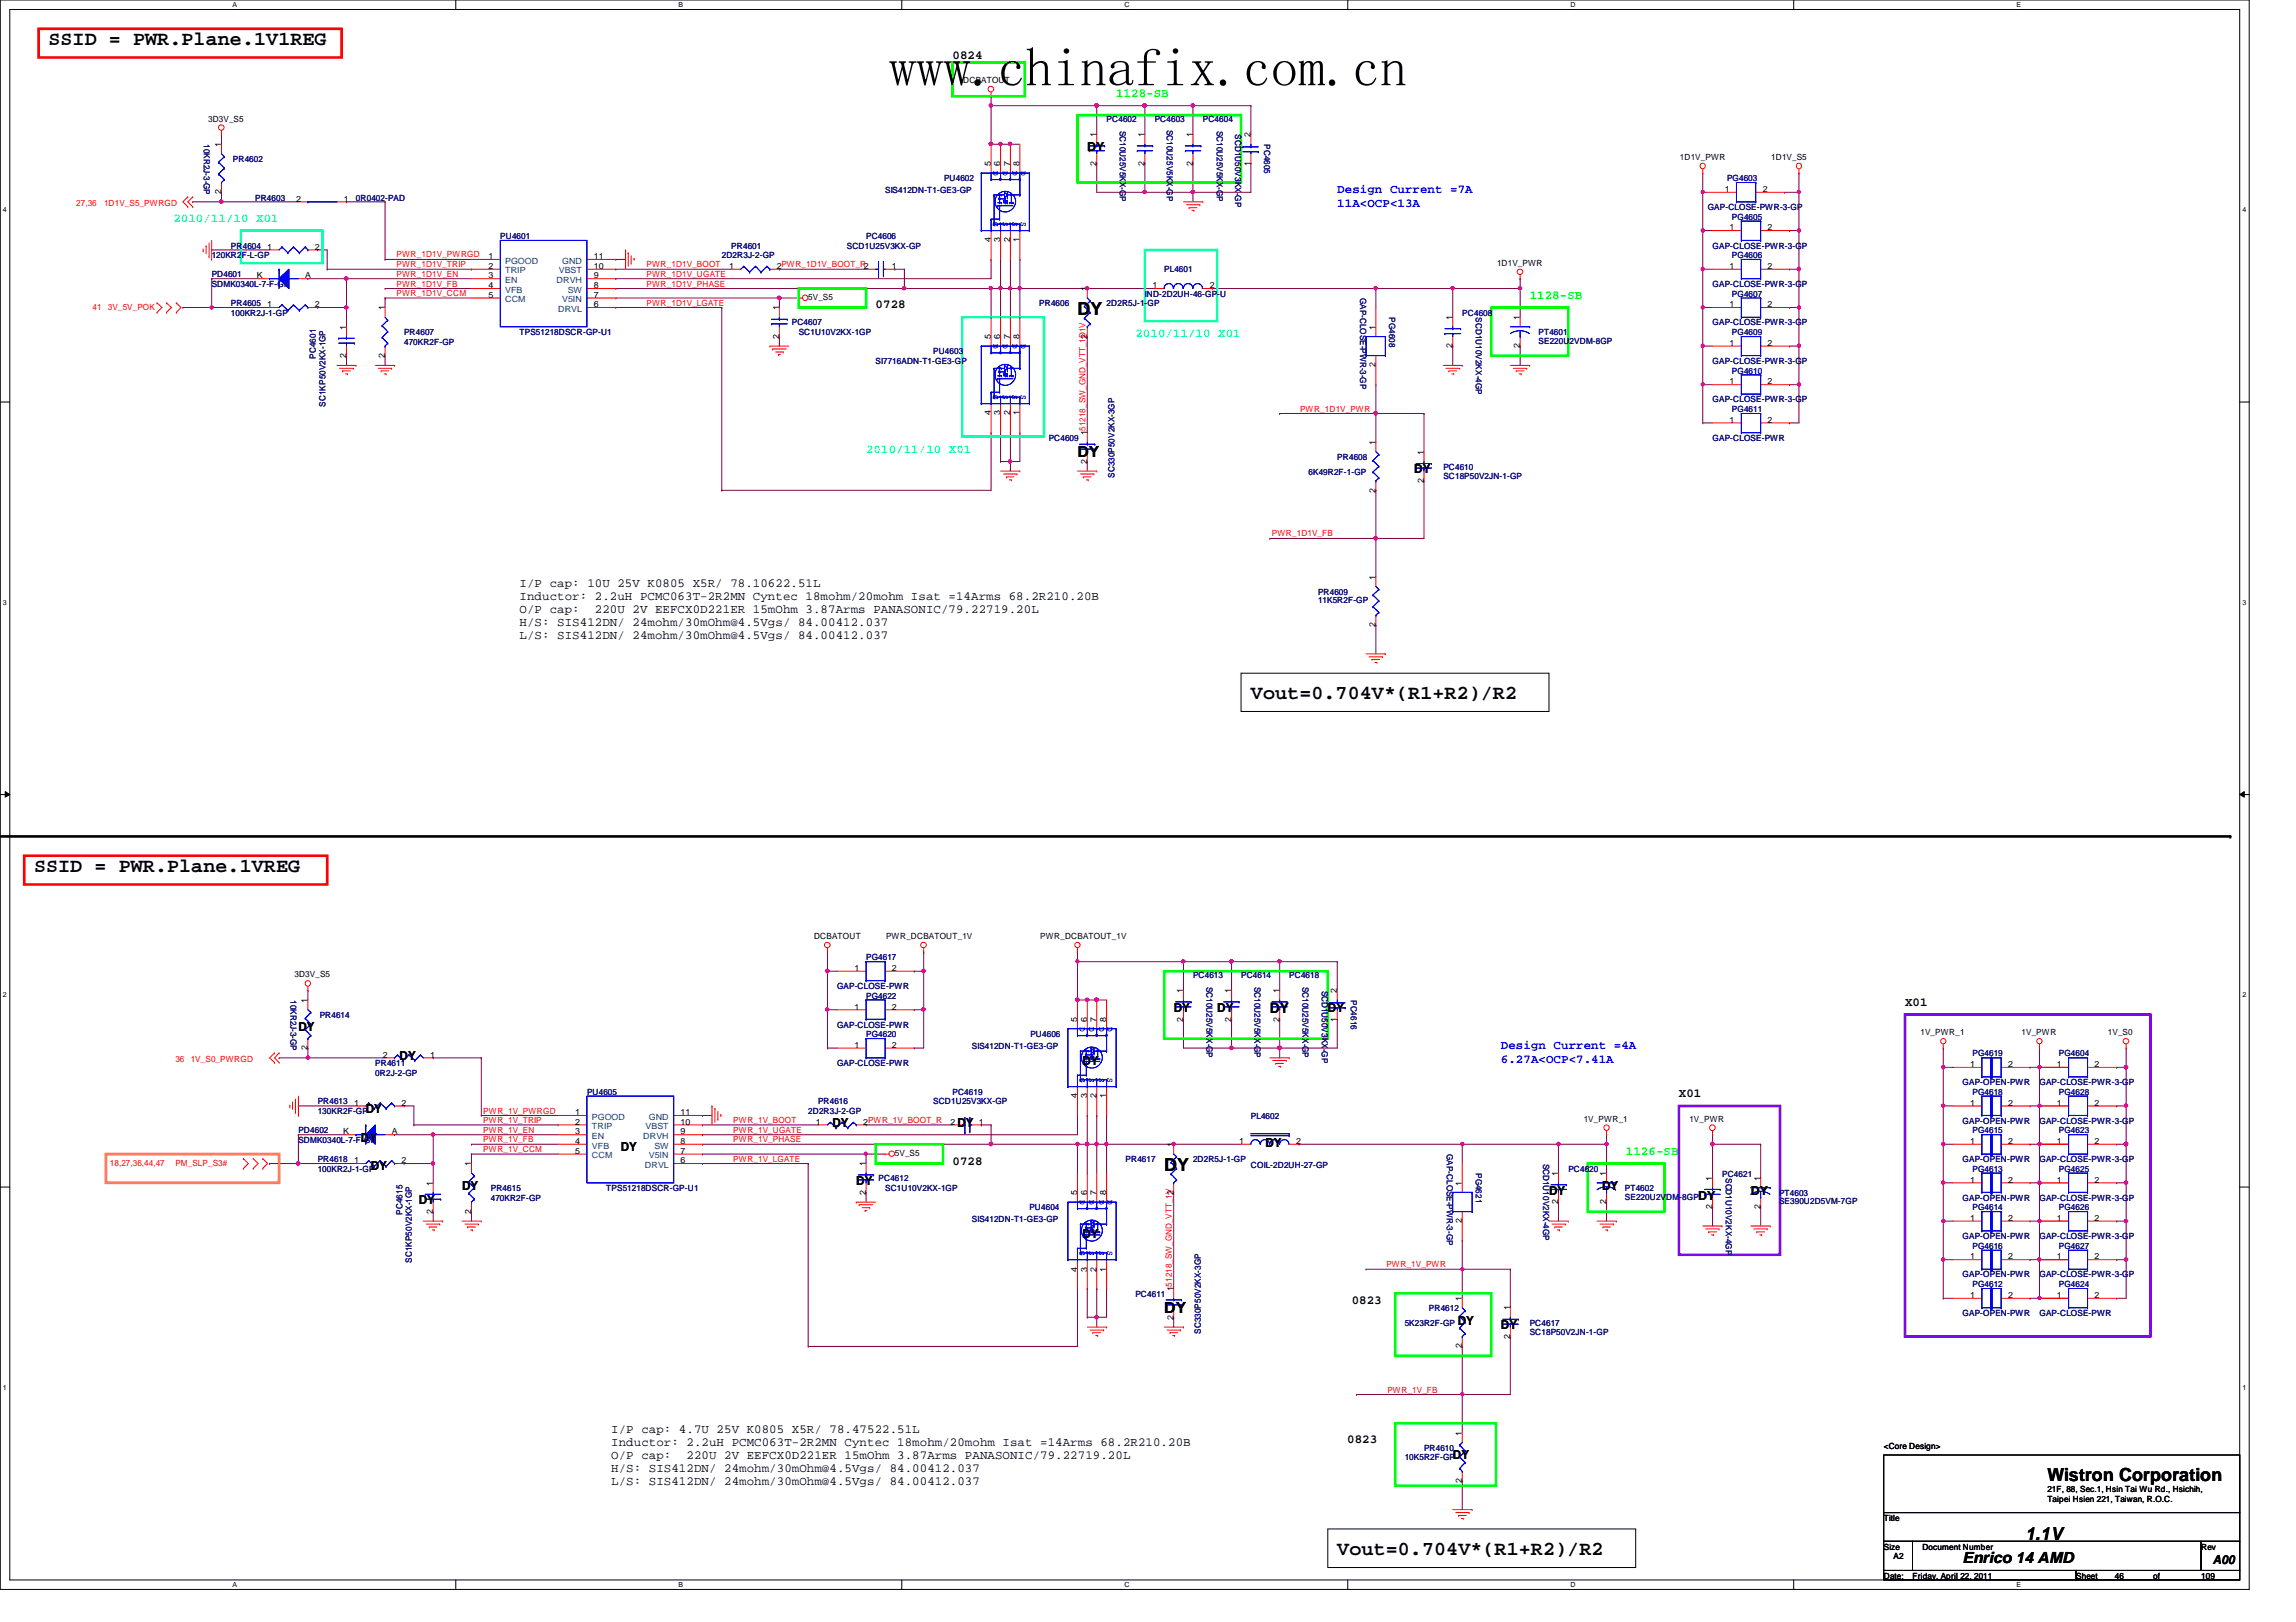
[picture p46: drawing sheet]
<svg xmlns="http://www.w3.org/2000/svg" width="297mm" height="210mm" viewBox="0 0 297 210" stroke-linecap="round" stroke-linejoin="round" font-family="sans-serif">
<defs><g id="words">
<text font-size="7.1" x="115" y="11.1">www.chinafix.com.cn</text>
<g font-size="2.6">
<text x="6.3" y="5.8">SSID = PWR.Plane.1V1REG</text>
<text x="161.8" y="90.5">Vout=0.704V*(R1+R2)/R2</text>
<text x="4.4" y="112.9">SSID = PWR.Plane.1VREG</text>
<text x="173" y="201.3">Vout=0.704V*(R1+R2)/R2</text>
</g>
<g font-size="2.3">
<text x="139.4" y="40.7">DY</text>
<text x="150.6" y="151.5">DY</text>
<text x="264.9" y="191.7">Wistron Corporation</text>
<text x="262" y="199.3">1.1V</text>
</g>
<g font-size="2">
<text x="139.4" y="59.1">DY</text>
<text x="150.6" y="169.9">DY</text>
<text x="253.9" y="202.2">Enrico 14 AMD</text>
</g>
<text font-size="1.9" x="164.3" y="131.1">DY</text>
<g font-size="1.6">
<text x="123.2" y="7.6">0824</text>
<text x="140.7" y="19.6">DY</text>
<text x="113.3" y="39.9">0728</text>
<text x="183" y="61.3">DY</text>
<text x="67.2" y="75.9">I/P cap: 10U 25V K0805 X5R/ 78.10622.51L</text>
<text x="67.2" y="77.6">Inductor: 2.2uH PCMC063T-2R2MN Cyntec 18mohm/20mohm Isat =14Arms 68.2R210.20B</text>
<text x="67.2" y="79.3">O/P cap:</text>
<text x="67.2" y="81">H/S: SIS412DN/ 24mohm/30mOhm@4.5Vgs/ 84.00412.037</text>
<text x="67.2" y="82.7">L/S: SIS412DN/ 24mohm/30mOhm@4.5Vgs/ 84.00412.037</text>
<text x="77" y="79.3">220U 2V EEFCX0D221ER 15mOhm 3.87Arms PANASONIC/79.22719.20L</text>
<text x="151.8" y="130.9">DY</text>
<text x="157.5" y="130.9">DY</text>
<text x="171.8" y="130.9">DY</text>
<text x="246.5" y="130.2">X01</text>
<text x="38.6" y="133.4">DY</text>
<text x="51.7" y="137.2">DY</text>
<text x="140" y="137.8">DY</text>
<text x="217.2" y="142">X01</text>
<text x="46.7" y="147.7">DY</text>
<text x="47.3" y="144">DY</text>
<text x="80.3" y="149">DY</text>
<text x="107.7" y="145.9">DY</text>
<text x="123.9" y="145.9">DY</text>
<text x="163.7" y="148.4">DY</text>
<text x="48" y="151.5">DY</text>
<text x="54.2" y="155.8">DY</text>
<text x="59.8" y="154">DY</text>
<text x="110.8" y="153.3">DY</text>
<text x="123.2" y="150.7">0728</text>
<text x="200.4" y="154.6">DY</text>
<text x="207.3" y="154">DY</text>
<text x="219.7" y="155.2">DY</text>
<text x="226.5" y="154.6">DY</text>
<text x="140" y="160.2">DY</text>
<text x="174.9" y="168.7">0823</text>
<text x="188.6" y="171.4">DY</text>
<text x="194.2" y="172">DY</text>
<text x="79.1" y="185.5">I/P cap: 4.7U 25V K0805 X5R/ 78.47522.51L</text>
<text x="79.1" y="187.2">Inductor: 2.2uH PCMC063T-2R2MN Cyntec 18mohm/20mohm Isat =14Arms 68.2R210.20B</text>
<text x="79.1" y="188.8">O/P cap:</text>
<text x="79.1" y="190.5">H/S: SIS412DN/ 24mohm/30mOhm@4.5Vgs/ 84.00412.037</text>
<text x="88.8" y="188.8">220U 2V EEFCX0D221ER 15mOhm 3.87Arms PANASONIC/79.22719.20L</text>
<text x="174.3" y="186.8">0823</text>
<text x="188" y="188.8">DY</text>
<text x="79.1" y="192.2">L/S: SIS412DN/ 24mohm/30mOhm@4.5Vgs/ 84.00412.037</text>
<text x="286.3" y="202.4">A00</text>
</g>
<g font-size="1.6" fill="#0f0">
<text x="144.4" y="12.5">1128-SB</text>
<text x="197.9" y="38.7">1128-SB</text>
<text x="210.4" y="149.4">1126-SB</text>
</g>
<g font-size="1.6" fill="#0ff">
<text x="22.4" y="28.7">2010/11/10 X01</text>
<text x="146.9" y="43.6">2010/11/10 X01</text>
<text x="112.1" y="58.6">2010/11/10 X01</text>
</g>
<g font-size="1.6" fill="#00f">
<text x="173" y="25">Design Current =7A</text>
<text x="173" y="26.8">11A&lt;OCP&lt;13A</text>
<text x="194.2" y="135.8">Design Current =4A</text>
<text x="194.2" y="137.6">6.27A&lt;OCP&lt;7.41A</text>
</g>
<g font-size="1.1">
<text x="124.6" y="10.8">DCBATOUT</text>
<text x="26.9" y="15.7">3D3V_S5</text>
<text x="141.9" y="17.8" transform="rotate(-90 141.9 17.8)">1</text>
<text x="148.1" y="17.8" transform="rotate(-90 148.1 17.8)">1</text>
<text x="154.3" y="17.8" transform="rotate(-90 154.3 17.8)">1</text>
<text x="161.8" y="17.8" transform="rotate(-90 161.8 17.8)">2</text>
<text x="28.6" y="19" transform="rotate(-90 28.6 19)">1</text>
<text x="128.2" y="21.5" transform="rotate(-90 128.2 21.5)">5</text>
<text x="129.4" y="21.5" transform="rotate(-90 129.4 21.5)">6</text>
<text x="130.7" y="21.5" transform="rotate(-90 130.7 21.5)">7</text>
<text x="131.9" y="21.5" transform="rotate(-90 131.9 21.5)">8</text>
<text x="141.9" y="21.4" transform="rotate(-90 141.9 21.4)">2</text>
<text x="148.1" y="21.4" transform="rotate(-90 148.1 21.4)">2</text>
<text x="154.3" y="21.4" transform="rotate(-90 154.3 21.4)">2</text>
<text x="161.8" y="21.4" transform="rotate(-90 161.8 21.4)">1</text>
<text x="217.3" y="20.7">1D1V_PWR</text>
<text x="229.1" y="20.7">1D1V_S5</text>
<text x="28.6" y="25.1" transform="rotate(-90 28.6 25.1)">2</text>
<text x="38.3" y="26.1">2</text>
<text x="44.5" y="26.1">1</text>
<text x="223.1" y="24.8">1</text>
<text x="223.8" y="29.8">1</text>
<text x="228" y="24.8">2</text>
<text x="228.7" y="29.8">2</text>
<text x="34.6" y="32.3">1</text>
<text x="40.7" y="32.3">2</text>
<text x="63.2" y="33.5">1</text>
<text x="63.2" y="34.8">2</text>
<text x="76.8" y="34.8">10</text>
<text x="76.8" y="33.5">11</text>
<text x="94.3" y="34.8">1</text>
<text x="100.5" y="34.8">2PWR_1D1V_BOOT_R2</text>
<text x="115.4" y="34.8">1</text>
<text x="128.2" y="31.4" transform="rotate(-90 128.2 31.4)">4</text>
<text x="129.4" y="31.4" transform="rotate(-90 129.4 31.4)">3</text>
<text x="130.7" y="31.4" transform="rotate(-90 130.7 31.4)">2</text>
<text x="131.9" y="31.4" transform="rotate(-90 131.9 31.4)">1</text>
<text x="193.7" y="34.4">1D1V_PWR</text>
<text x="223.8" y="34.8">1</text>
<text x="228.7" y="34.8">2</text>
<text x="33.2" y="36">K</text>
<text x="34.6" y="39.8">1</text>
<text x="39.5" y="36">A</text>
<text x="40.7" y="39.8">2</text>
<text x="49.8" y="40.2" transform="rotate(-90 49.8 40.2)">1</text>
<text x="63.2" y="36">3</text>
<text x="63.2" y="37.3">4</text>
<text x="63.2" y="38.5">5</text>
<text x="76.8" y="39.8">6</text>
<text x="76.8" y="38.5">7</text>
<text x="76.8" y="37.3">8</text>
<text x="76.8" y="36">9</text>
<text x="100.8" y="40.2" transform="rotate(-90 100.8 40.2)">1</text>
<text x="104.6" y="38.9">5V_S5</text>
<text x="140.6" y="37.7" transform="rotate(-90 140.6 37.7)">1</text>
<text x="149.1" y="37.3">1</text>
<text x="156.5" y="37.3">2</text>
<text x="187.9" y="41.4" transform="rotate(-90 187.9 41.4)">1</text>
<text x="196.6" y="41.4" transform="rotate(-90 196.6 41.4)">1</text>
<text x="223.8" y="39.8">1</text>
<text x="228.7" y="39.8">2</text>
<text x="44.8" y="46.3" transform="rotate(-90 44.8 46.3)">2</text>
<text x="44.8" y="42.7" transform="rotate(-90 44.8 42.7)">1</text>
<text x="49.8" y="46.3" transform="rotate(-90 49.8 46.3)">2</text>
<text x="100.8" y="43.8" transform="rotate(-90 100.8 43.8)">2</text>
<text x="128.2" y="43.9" transform="rotate(-90 128.2 43.9)">5</text>
<text x="129.4" y="43.9" transform="rotate(-90 129.4 43.9)">6</text>
<text x="130.7" y="43.9" transform="rotate(-90 130.7 43.9)">7</text>
<text x="131.9" y="43.9" transform="rotate(-90 131.9 43.9)">8</text>
<text x="140.6" y="43.8" transform="rotate(-90 140.6 43.8)">2</text>
<text x="178" y="47.5" transform="rotate(-90 178 47.5)">2</text>
<text x="178" y="42.7" transform="rotate(-90 178 42.7)">1</text>
<text x="187.9" y="45.1" transform="rotate(-90 187.9 45.1)">2</text>
<text x="196.6" y="45.1" transform="rotate(-90 196.6 45.1)">2</text>
<text x="223.8" y="44.7">1</text>
<text x="228.7" y="44.7">2</text>
<text x="128.2" y="53.8" transform="rotate(-90 128.2 53.8)">4</text>
<text x="129.4" y="53.8" transform="rotate(-90 129.4 53.8)">3</text>
<text x="130.7" y="53.8" transform="rotate(-90 130.7 53.8)">2</text>
<text x="131.9" y="53.8" transform="rotate(-90 131.9 53.8)">1</text>
<text x="223.8" y="49.7">1</text>
<text x="228.7" y="49.7">2</text>
<text x="140.6" y="60" transform="rotate(-90 140.6 60)">2</text>
<text x="140.6" y="56.3" transform="rotate(-90 140.6 56.3)">151218_SW_GND_VTT_1D1V</text>
<text x="178" y="57.6" transform="rotate(-90 178 57.6)">1</text>
<text x="184.2" y="58.8" transform="rotate(-90 184.2 58.8)">1</text>
<text x="223.8" y="54.7">1</text>
<text x="228.7" y="54.7">2</text>
<text x="178" y="63.8" transform="rotate(-90 178 63.8)">2</text>
<text x="184.2" y="62.5" transform="rotate(-90 184.2 62.5)">2</text>
<text x="178" y="75" transform="rotate(-90 178 75)">1</text>
<text x="178" y="81.2" transform="rotate(-90 178 81.2)">2</text>
<text x="105.3" y="121.5">DCBATOUT</text>
<text x="110.5" y="125.6">1</text>
<text x="114.6" y="121.5">PWR_DCBATOUT_1V</text>
<text x="115.4" y="125.6">2</text>
<text x="134.6" y="121.5">PWR_DCBATOUT_1V</text>
<text x="38.1" y="126.5">3D3V_S5</text>
<text x="39.8" y="129.8" transform="rotate(-90 39.8 129.8)">1</text>
<text x="110.5" y="130.6">1</text>
<text x="115.4" y="130.6">2</text>
<text x="153.1" y="128.5" transform="rotate(-90 153.1 128.5)">1</text>
<text x="159.3" y="128.5" transform="rotate(-90 159.3 128.5)">1</text>
<text x="165.5" y="128.5" transform="rotate(-90 165.5 128.5)">1</text>
<text x="173" y="128.5" transform="rotate(-90 173 128.5)">2</text>
<text x="39.8" y="135.9" transform="rotate(-90 39.8 135.9)">2</text>
<text x="49.5" y="136.9">2</text>
<text x="55.7" y="136.9">1</text>
<text x="110.5" y="135.6">1</text>
<text x="115.4" y="135.6">2</text>
<text x="139.4" y="132.2" transform="rotate(-90 139.4 132.2)">5</text>
<text x="140.6" y="132.2" transform="rotate(-90 140.6 132.2)">6</text>
<text x="141.9" y="132.2" transform="rotate(-90 141.9 132.2)">7</text>
<text x="143.1" y="132.2" transform="rotate(-90 143.1 132.2)">8</text>
<text x="153.1" y="132.2" transform="rotate(-90 153.1 132.2)">2</text>
<text x="159.3" y="132.2" transform="rotate(-90 159.3 132.2)">2</text>
<text x="165.5" y="132.2" transform="rotate(-90 165.5 132.2)">2</text>
<text x="173" y="132.2" transform="rotate(-90 173 132.2)">1</text>
<text x="248.5" y="134">1V_PWR_1</text>
<text x="261.5" y="134">1V_PWR</text>
<text x="272.7" y="134">1V_S0</text>
<text x="45.8" y="143.1">1</text>
<text x="51.9" y="143.1">2</text>
<text x="139.4" y="142.2" transform="rotate(-90 139.4 142.2)">4</text>
<text x="140.6" y="142.2" transform="rotate(-90 140.6 142.2)">3</text>
<text x="141.9" y="142.2" transform="rotate(-90 141.9 142.2)">2</text>
<text x="143.1" y="142.2" transform="rotate(-90 143.1 142.2)">1</text>
<text x="254.9" y="143.1">1</text>
<text x="254.9" y="138.1">1</text>
<text x="259.8" y="143.1">2</text>
<text x="259.8" y="138.1">2</text>
<text x="266.1" y="143.1">1</text>
<text x="266.1" y="138.1">1</text>
<text x="271" y="143.1">2</text>
<text x="271" y="138.1">2</text>
<text x="44.4" y="146.8">K</text>
<text x="50.7" y="146.8">A</text>
<text x="74.4" y="144.3">1</text>
<text x="74.4" y="145.5">2</text>
<text x="74.4" y="146.8">3</text>
<text x="74.4" y="148">4</text>
<text x="74.4" y="149.3">5</text>
<text x="88.1" y="149.3">7</text>
<text x="88.1" y="148">8</text>
<text x="88.1" y="146.8">9</text>
<text x="88.1" y="145.5">10</text>
<text x="88.1" y="144.3">11</text>
<text x="105.5" y="145.5">1</text>
<text x="111.7" y="145.5">2PWR_1V_BOOT_R</text>
<text x="115.8" y="149.6">5V_S5</text>
<text x="123" y="145.5">2</text>
<text x="126.6" y="145.5">1</text>
<text x="151.8" y="148.5" transform="rotate(-90 151.8 148.5)">1</text>
<text x="160.3" y="148">1</text>
<text x="167.7" y="148">2</text>
<text x="204.9" y="145.2">1V_PWR_1</text>
<text x="218.6" y="145.2">1V_PWR</text>
<text x="254.9" y="148">1</text>
<text x="259.8" y="148">2</text>
<text x="266.1" y="148">1</text>
<text x="271" y="148">2</text>
<text x="45.8" y="150.5">1</text>
<text x="51.9" y="150.5">2</text>
<text x="56" y="153.4" transform="rotate(-90 56 153.4)">1</text>
<text x="61" y="150.9" transform="rotate(-90 61 150.9)">1</text>
<text x="88.1" y="150.5">6</text>
<text x="112" y="154.6" transform="rotate(-90 112 154.6)">2</text>
<text x="112" y="150.9" transform="rotate(-90 112 150.9)">1</text>
<text x="139.4" y="154.7" transform="rotate(-90 139.4 154.7)">5</text>
<text x="140.6" y="154.7" transform="rotate(-90 140.6 154.7)">6</text>
<text x="141.9" y="154.7" transform="rotate(-90 141.9 154.7)">7</text>
<text x="143.1" y="154.7" transform="rotate(-90 143.1 154.7)">8</text>
<text x="151.8" y="154.6" transform="rotate(-90 151.8 154.6)">2</text>
<text x="189.1" y="153.4" transform="rotate(-90 189.1 153.4)">1</text>
<text x="201.6" y="155.8" transform="rotate(-90 201.6 155.8)">2</text>
<text x="201.6" y="152.2" transform="rotate(-90 201.6 152.2)">1</text>
<text x="207.8" y="155.8" transform="rotate(-90 207.8 155.8)">2</text>
<text x="207.8" y="152.2" transform="rotate(-90 207.8 152.2)">1</text>
<text x="221.5" y="152.8" transform="rotate(-90 221.5 152.8)">1</text>
<text x="227.8" y="152.8" transform="rotate(-90 227.8 152.8)">1</text>
<text x="254.9" y="153">1</text>
<text x="259.8" y="153">2</text>
<text x="266.1" y="153">1</text>
<text x="271" y="153">2</text>
<text x="56" y="157.1" transform="rotate(-90 56 157.1)">2</text>
<text x="61" y="157.1" transform="rotate(-90 61 157.1)">2</text>
<text x="189.1" y="158.3" transform="rotate(-90 189.1 158.3)">2</text>
<text x="221.5" y="156.5" transform="rotate(-90 221.5 156.5)">2</text>
<text x="227.8" y="156.5" transform="rotate(-90 227.8 156.5)">2</text>
<text x="254.9" y="158">1</text>
<text x="259.8" y="158">2</text>
<text x="266.1" y="158">1</text>
<text x="271" y="158">2</text>
<text x="139.4" y="164.5" transform="rotate(-90 139.4 164.5)">4</text>
<text x="140.6" y="164.5" transform="rotate(-90 140.6 164.5)">3</text>
<text x="141.9" y="164.5" transform="rotate(-90 141.9 164.5)">2</text>
<text x="143.1" y="164.5" transform="rotate(-90 143.1 164.5)">1</text>
<text x="151.8" y="167.1" transform="rotate(-90 151.8 167.1)">151218_SW_GND_VTT_1V</text>
<text x="254.9" y="163">1</text>
<text x="254.9" y="168">1</text>
<text x="259.8" y="163">2</text>
<text x="259.8" y="168">2</text>
<text x="266.1" y="168">1</text>
<text x="266.1" y="163">1</text>
<text x="271" y="168">2</text>
<text x="271" y="163">2</text>
<text x="151.8" y="170.8" transform="rotate(-90 151.8 170.8)">2</text>
<text x="189.1" y="168.4" transform="rotate(-90 189.1 168.4)">1</text>
<text x="195.4" y="173.3" transform="rotate(-90 195.4 173.3)">2</text>
<text x="195.4" y="169.6" transform="rotate(-90 195.4 169.6)">1</text>
<text x="189.1" y="174.5" transform="rotate(-90 189.1 174.5)">2</text>
<text x="189.1" y="185.8" transform="rotate(-90 189.1 185.8)">1</text>
<text x="189.1" y="191.9" transform="rotate(-90 189.1 191.9)">2</text>
<text x="243.7" y="187.5">&lt;Core Design&gt;</text>
<text x="243.7" y="196.8">Title</text>
<text x="264.9" y="193.1">21F, 88, Sec.1, Hsin Tai Wu Rd., Hsichih,</text>
<text x="264.9" y="194.4">Taipei Hsien 221, Taiwan, R.O.C.</text>
<text x="243.7" y="200.5">Size</text>
<text x="245" y="201.8">A2</text>
<text x="248.7" y="200.5">Document Number</text>
<text x="284.8" y="200.5">Rev</text>
<text x="243.7" y="204.3">Date:</text>
<text x="247.4" y="204.3">Friday, April 22, 2011</text>
<text x="268.6" y="204.3">Sheet</text>
<text x="273.6" y="204.3">46</text>
<text x="278.6" y="204.3">of</text>
<text x="284.8" y="204.3">109</text>
</g>
<g font-size="1.1" fill="#000080">
<text x="143.2" y="15.8">PC4602</text>
<text x="144.9" y="16.9" transform="rotate(90 144.9 16.9)">SC10U25V5KX-GP</text>
<text x="149.4" y="15.8">PC4603</text>
<text x="151" y="16.8" transform="rotate(90 151 16.8)">SC10U25V5KX-GP</text>
<text x="155.6" y="15.8">PC4604</text>
<text x="157.4" y="16.9" transform="rotate(90 157.4 16.9)">SC10U25V5KX-GP</text>
<text x="159.8" y="17.4" transform="rotate(90 159.8 17.4)">SCD1U50V3KX-GP</text>
<text x="26.4" y="18.7" transform="rotate(90 26.4 18.7)">10KR2J-3-GP</text>
<text x="30.1" y="21">PR4602</text>
<text x="122.1" y="23.5">PU4602</text>
<text x="163.5" y="18.7" transform="rotate(90 163.5 18.7)">PC4605</text>
<text x="223.4" y="23.5">PG4603</text>
<text x="33" y="26">PR4603</text>
<text x="46.1" y="26">0R0402-PAD</text>
<text x="114.5" y="24.9">SIS412DN-T1-GE3-GP</text>
<text x="220.9" y="27.2">GAP-CLOSE-PWR-3-GP</text>
<text x="224.1" y="28.4">PG4605</text>
<text x="27.4" y="35.9">PD4601</text>
<text x="27.4" y="33.4">120KR2F-L-GP</text>
<text x="29.9" y="32.2">PR4604</text>
<text x="64.7" y="30.9">PU4601</text>
<text x="93.4" y="33.4">2D2R3J-2-GP</text>
<text x="94.6" y="32.2">PR4601</text>
<text x="109.6" y="32.2">SCD1U25V3KX-GP</text>
<text x="112.1" y="30.9">PC4606</text>
<text x="150.6" y="35.3">PL4601</text>
<text x="221.6" y="32.2">GAP-CLOSE-PWR-3-GP</text>
<text x="224.1" y="33.4">PG4606</text>
<text x="27.4" y="37.1">SDMK0340L-7-F-GP</text>
<text x="29.9" y="39.6">PR4605</text>
<text x="29.9" y="40.9">100KR2J-1-GP</text>
<text x="134.4" y="39.6">PR4606</text>
<text x="143.2" y="39.6">2D2R5J-1-GP</text>
<text x="148.1" y="38.4">IND-2D2UH-46-GP-U</text>
<text x="176" y="38.6" transform="rotate(90 176 38.6)">GAP-CLOSE-PWR-3-GP</text>
<text x="179.7" y="41.1" transform="rotate(90 179.7 41.1)">PG4608</text>
<text x="189.2" y="40.9">PC4608</text>
<text x="190.9" y="41.1" transform="rotate(90 190.9 41.1)">SCD1U10V2KX-4GP</text>
<text x="221.6" y="37.1">GAP-CLOSE-PWR-3-GP</text>
<text x="224.1" y="38.4">PG4607</text>
<text x="40.8" y="46.4" transform="rotate(-90 40.8 46.4)">PC4601</text>
<text x="52.3" y="43.3">PR4607</text>
<text x="52.3" y="44.6">470KR2F-GP</text>
<text x="67.2" y="43.3">TPS51218DSCR-GP-U1</text>
<text x="102.4" y="42.1">PC4607</text>
<text x="103.3" y="43.3">SC1U10V2KX-1GP</text>
<text x="113.3" y="47.1">SI7716ADN-T1-GE3-GP</text>
<text x="120.7" y="45.8">PU4603</text>
<text x="199" y="43.3">PT4601</text>
<text x="199" y="44.5">SE220U2VDM-8GP</text>
<text x="221.6" y="42.1">GAP-CLOSE-PWR-3-GP</text>
<text x="221.6" y="47.1">GAP-CLOSE-PWR-3-GP</text>
<text x="224.1" y="43.3">PG4609</text>
<text x="42.1" y="52.6" transform="rotate(-90 42.1 52.6)">SC1KP50V2KX-1GP</text>
<text x="221.6" y="52.1">GAP-CLOSE-PWR-3-GP</text>
<text x="224.1" y="48.3">PG4610</text>
<text x="224.1" y="53.3">PG4611</text>
<text x="135.7" y="57.1">PC4609</text>
<text x="173" y="59.5">PR4608</text>
<text x="221.6" y="57.1">GAP-CLOSE-PWR</text>
<text x="144.2" y="61.8" transform="rotate(-90 144.2 61.8)">SC330P50V2KX-3GP</text>
<text x="169.3" y="61.4">6K49R2F-1-GP</text>
<text x="186.7" y="60.8">PC4610</text>
<text x="186.7" y="62">SC18P50V2JN-1-GP</text>
<text x="170.5" y="77">PR4609</text>
<text x="170.5" y="78.1">11K5R2F-GP</text>
<text x="112.1" y="124.2">PG4617</text>
<text x="37.6" y="129.4" transform="rotate(90 37.6 129.4)">10KR2J-3-GP</text>
<text x="41.4" y="131.7">PR4614</text>
<text x="108.3" y="128">GAP-CLOSE-PWR</text>
<text x="112.1" y="129.2">PG4622</text>
<text x="154.3" y="126.6">PC4613</text>
<text x="156.1" y="127.7" transform="rotate(90 156.1 127.7)">SC10U25V5KX-GP</text>
<text x="160.6" y="126.6">PC4614</text>
<text x="162.3" y="127.7" transform="rotate(90 162.3 127.7)">SC10U25V5KX-GP</text>
<text x="166.8" y="126.6">PC4618</text>
<text x="168.5" y="127.7" transform="rotate(90 168.5 127.7)">SC10U25V5KX-GP</text>
<text x="171" y="128.2" transform="rotate(90 171 128.2)">SCD1U50V3KX-GP</text>
<text x="174.7" y="129.4" transform="rotate(90 174.7 129.4)">PC4616</text>
<text x="48.6" y="138">PR4611</text>
<text x="108.3" y="138">GAP-CLOSE-PWR</text>
<text x="108.3" y="133">GAP-CLOSE-PWR</text>
<text x="112.1" y="134.2">PG4620</text>
<text x="125.7" y="135.7">SIS412DN-T1-GE3-GP</text>
<text x="133.3" y="134.2">PU4606</text>
<text x="255.2" y="136.7">PG4619</text>
<text x="266.4" y="136.7">PG4604</text>
<text x="41.1" y="142.9">PR4613</text>
<text x="48.6" y="139.2">0R2J-2-GP</text>
<text x="75.9" y="141.7">PU4605</text>
<text x="105.8" y="142.9">PR4616</text>
<text x="120.7" y="142.9">SCD1U25V3KX-GP</text>
<text x="123.2" y="141.7">PC4619</text>
<text x="253.9" y="140.4">GAP-OPEN-PWR</text>
<text x="255.2" y="141.7">PG4618</text>
<text x="263.9" y="140.4">GAP-CLOSE-PWR-3-GP</text>
<text x="266.4" y="141.7">PG4628</text>
<text x="38.6" y="146.6">PD4602</text>
<text x="38.6" y="147.9">SDMK0340L-7-F-GP</text>
<text x="41.1" y="144.2">130KR2F-GP</text>
<text x="104.6" y="144.2">2D2R3J-2-GP</text>
<text x="161.8" y="144.8">PL4602</text>
<text x="187.2" y="149.4" transform="rotate(90 187.2 149.4)">GAP-CLOSE-PWR-3-GP</text>
<text x="253.9" y="145.4">GAP-OPEN-PWR</text>
<text x="255.2" y="146.6">PG4615</text>
<text x="263.9" y="145.4">GAP-CLOSE-PWR-3-GP</text>
<text x="266.4" y="146.6">PG4623</text>
<text x="41.1" y="150.4">PR4618</text>
<text x="41.1" y="151.6">100KR2J-1-GP</text>
<text x="63.5" y="154.1">PR4615</text>
<text x="63.5" y="155.4">470KR2F-GP</text>
<text x="78.4" y="154.1">TPS51218DSCR-GP-U1</text>
<text x="113.7" y="152.9">PC4612</text>
<text x="114.5" y="154.1">SC1U10V2KX-1GP</text>
<text x="145.6" y="150.4">PR4617</text>
<text x="154.3" y="150.4">2D2R5J-1-GP</text>
<text x="161.8" y="151.1">COIL-2D2UH-27-GP</text>
<text x="190.9" y="151.8" transform="rotate(90 190.9 151.8)">PG4621</text>
<text x="199.6" y="150.6" transform="rotate(90 199.6 150.6)">SCD1U10V2KX-4GP</text>
<text x="202.9" y="151.6">PC4620</text>
<text x="210.2" y="154.1">PT4602</text>
<text x="210.2" y="155.2">SE220U2VDM-8GP</text>
<text x="222.8" y="152.3">PC4621</text>
<text x="223.3" y="152.4" transform="rotate(90 223.3 152.4)">SCD1U10V2KX-4GP</text>
<text x="230.2" y="154.8">PT4603</text>
<text x="230.2" y="155.9">SE390U2D5VM-7GP</text>
<text x="253.9" y="150.4">GAP-OPEN-PWR</text>
<text x="253.9" y="155.4">GAP-OPEN-PWR</text>
<text x="255.2" y="151.6">PG4613</text>
<text x="263.9" y="155.4">GAP-CLOSE-PWR-3-GP</text>
<text x="263.9" y="150.4">GAP-CLOSE-PWR-3-GP</text>
<text x="266.4" y="151.6">PG4625</text>
<text x="52.1" y="157.2" transform="rotate(-90 52.1 157.2)">PC4615</text>
<text x="125.7" y="158.1">SIS412DN-T1-GE3-GP</text>
<text x="133.2" y="156.6">PU4604</text>
<text x="253.9" y="160.4">GAP-OPEN-PWR</text>
<text x="255.2" y="156.6">PG4614</text>
<text x="255.2" y="161.6">PG4616</text>
<text x="263.9" y="160.4">GAP-CLOSE-PWR-3-GP</text>
<text x="266.4" y="156.6">PG4626</text>
<text x="266.4" y="161.6">PG4627</text>
<text x="53.3" y="163.4" transform="rotate(-90 53.3 163.4)">SC1KP50V2KX-1GP</text>
<text x="146.9" y="167.8">PC4611</text>
<text x="253.9" y="165.3">GAP-OPEN-PWR</text>
<text x="255.2" y="166.6">PG4612</text>
<text x="263.9" y="165.3">GAP-CLOSE-PWR-3-GP</text>
<text x="266.4" y="166.6">PG4624</text>
<text x="155.4" y="172.6" transform="rotate(-90 155.4 172.6)">SC330P50V2KX-3GP</text>
<text x="181.7" y="171.5">5K23R2F-GP</text>
<text x="184.9" y="169.7">PR4612</text>
<text x="197.9" y="171.5">PC4617</text>
<text x="197.9" y="172.8">SC18P50V2JN-1-GP</text>
<text x="253.9" y="170.3">GAP-OPEN-PWR</text>
<text x="263.9" y="170.3">GAP-CLOSE-PWR</text>
<text x="181.7" y="189">10K5R2F-GP</text>
<text x="184.2" y="187.7">PR4610</text>
</g>
<g font-size="1.1" fill="#00f">
<text x="128.5" y="22.1" transform="rotate(90 128.5 22.1)">D</text>
<text x="129.7" y="22.1" transform="rotate(90 129.7 22.1)">D</text>
<text x="131" y="22.1" transform="rotate(90 131 22.1)">D</text>
<text x="132.1" y="22.1" transform="rotate(90 132.1 22.1)">D</text>
<text x="128.5" y="28.7" transform="rotate(90 128.5 28.7)">G</text>
<text x="129.7" y="28.7" transform="rotate(90 129.7 28.7)">S</text>
<text x="131" y="28.7" transform="rotate(90 131 28.7)">S</text>
<text x="132.1" y="28.7" transform="rotate(90 132.1 28.7)">S</text>
<text x="128.5" y="44.5" transform="rotate(90 128.5 44.5)">D</text>
<text x="129.7" y="44.5" transform="rotate(90 129.7 44.5)">D</text>
<text x="131" y="44.5" transform="rotate(90 131 44.5)">D</text>
<text x="132.1" y="44.5" transform="rotate(90 132.1 44.5)">D</text>
<text x="128.5" y="51.1" transform="rotate(90 128.5 51.1)">G</text>
<text x="129.7" y="51.1" transform="rotate(90 129.7 51.1)">S</text>
<text x="131" y="51.1" transform="rotate(90 131 51.1)">S</text>
<text x="132.1" y="51.1" transform="rotate(90 132.1 51.1)">S</text>
<text x="139.7" y="132.9" transform="rotate(90 139.7 132.9)">D</text>
<text x="140.9" y="132.9" transform="rotate(90 140.9 132.9)">D</text>
<text x="142.2" y="132.9" transform="rotate(90 142.2 132.9)">D</text>
<text x="143.3" y="132.9" transform="rotate(90 143.3 132.9)">D</text>
<text x="139.7" y="139.5" transform="rotate(90 139.7 139.5)">G</text>
<text x="140.9" y="139.5" transform="rotate(90 140.9 139.5)">S</text>
<text x="142.2" y="139.5" transform="rotate(90 142.2 139.5)">S</text>
<text x="143.3" y="139.5" transform="rotate(90 143.3 139.5)">S</text>
<text x="139.7" y="155.3" transform="rotate(90 139.7 155.3)">D</text>
<text x="140.9" y="155.3" transform="rotate(90 140.9 155.3)">D</text>
<text x="142.2" y="155.3" transform="rotate(90 142.2 155.3)">D</text>
<text x="143.3" y="155.3" transform="rotate(90 143.3 155.3)">D</text>
<text x="139.7" y="161.9" transform="rotate(90 139.7 161.9)">G</text>
<text x="140.9" y="161.9" transform="rotate(90 140.9 161.9)">S</text>
<text x="142.2" y="161.9" transform="rotate(90 142.2 161.9)">S</text>
<text x="143.3" y="161.9" transform="rotate(90 143.3 161.9)">S</text>
</g>
<g font-size="1.1" fill="#f00">
<text x="9.9" y="26.7">27,36</text>
<text x="13.5" y="26.7">1D1V_S5_PWRGD</text>
<text x="51.3" y="35.8">PWR_1D1V_EN</text>
<text x="51.3" y="33.3">PWR_1D1V_PWRGD</text>
<text x="51.3" y="34.6">PWR_1D1V_TRIP</text>
<text x="83.6" y="35.8">PWR_1D1V_UGATE</text>
<text x="83.6" y="34.6">PWR_1D1V_BOOT</text>
<text x="12" y="40.1">41</text>
<text x="14" y="40.1">3V_5V_POK</text>
<text x="51.3" y="38.3">PWR_1D1V_CCM</text>
<text x="51.3" y="37.1">PWR_1D1V_FB</text>
<text x="83.6" y="39.5">PWR_1D1V_LGATE</text>
<text x="83.6" y="37.1">PWR_1D1V_PHASE</text>
<text x="168.2" y="53.3">PWR_1D1V_PWR</text>
<text x="164.5" y="69.4">PWR_1D1V_FB</text>
<text x="22.7" y="137.5">36</text>
<text x="24.7" y="137.5">1V_S0_PWRGD</text>
<text x="62.5" y="149.1">PWR_1V_CCM</text>
<text x="62.5" y="144.1">PWR_1V_PWRGD</text>
<text x="62.5" y="147.8">PWR_1V_FB</text>
<text x="62.5" y="146.6">PWR_1V_EN</text>
<text x="62.5" y="145.3">PWR_1V_TRIP</text>
<text x="94.9" y="146.6">PWR_1V_UGATE</text>
<text x="94.9" y="145.3">PWR_1V_BOOT</text>
<text x="94.9" y="147.8">PWR_1V_PHASE</text>
<text x="14.2" y="150.9">18,27,36,44,47</text>
<text x="22.7" y="150.9">PM_SLP_S3#</text>
<text x="94.9" y="150.3">PWR_1V_LGATE</text>
<text x="179.4" y="164">PWR_1V_PWR</text>
<text x="179.5" y="180.2">PWR_1V_FB</text>
</g>
<g font-size="1.1" fill="#004080">
<text x="65.4" y="34.1">PGOOD</text>
<text x="65.4" y="35.4">TRIP</text>
<text x="72.3" y="35.4">VBST</text>
<text x="72.7" y="34.1">GND</text>
<text x="65.4" y="36.6">EN</text>
<text x="65.4" y="37.9">VFB</text>
<text x="65.4" y="39.1">CCM</text>
<text x="72" y="36.6">DRVH</text>
<text x="72.2" y="40.3">DRVL</text>
<text x="72.7" y="39.1">V5IN</text>
<text x="73.4" y="37.9">SW</text>
<text x="76.6" y="144.9">PGOOD</text>
<text x="76.6" y="146.1">TRIP</text>
<text x="76.6" y="147.4">EN</text>
<text x="76.6" y="148.6">VFB</text>
<text x="76.6" y="149.9">CCM</text>
<text x="83.2" y="147.4">DRVH</text>
<text x="83.5" y="146.1">VBST</text>
<text x="83.9" y="149.9">V5IN</text>
<text x="83.9" y="144.9">GND</text>
<text x="84.7" y="148.6">SW</text>
<text x="83.4" y="151.1">DRVL</text>
</g>
<g font-size=".9">
<text x="30.1" y=".9">A</text>
<text x="87.8" y=".9">B</text>
<text x="145.5" y=".9">C</text>
<text x="203.2" y=".9">D</text>
<text x="260.9" y=".9">E</text>
<text x=".4" y="27.4">4</text>
<text x="290.1" y="27.4">4</text>
<text x=".4" y="78.2">3</text>
<text x="290.1" y="78.2">3</text>
<text x=".4" y="129">2</text>
<text x="290.1" y="129">2</text>
<text x=".4" y="179.8">1</text>
<text x="290.1" y="179.8">1</text>
<text x="30.1" y="205.4">A</text>
<text x="87.8" y="205.4">B</text>
<text x="145.5" y="205.4">C</text>
<text x="203.2" y="205.4">D</text>
<text x="260.9" y="205.4">E</text>
</g>
</g></defs>
<path d="M0 0h291v205.7h-291zM1.3 1.2h288.5v203.3h-288.5z" fill="none" stroke="#000" stroke-width=".13"/>
<g fill="#fff">
<path d="M30.1 .1h.5v1h-.5z"/>
<path d="M30.1 204.6h.5v1h-.5z"/>
</g>
<path d="M59 0v1.2M59 204.5v1.2" fill="none" stroke="#000" stroke-width=".13"/>
<g fill="#fff">
<path d="M87.8 .1h.6v1h-.6z"/>
<path d="M87.8 204.6h.6v1h-.6z"/>
</g>
<path d="M116.7 0v1.2M116.7 204.5v1.2" fill="none" stroke="#000" stroke-width=".13"/>
<g fill="#fff">
<path d="M145.5 .1h.6v1h-.6z"/>
<path d="M145.5 204.6h.6v1h-.6z"/>
</g>
<path d="M174.4 0v1.2M174.4 204.5v1.2" fill="none" stroke="#000" stroke-width=".13"/>
<g fill="#fff">
<path d="M203.2 .1h.6v1h-.6z"/>
<path d="M203.2 204.6h.6v1h-.6z"/>
</g>
<path d="M232.1 0v1.2M232.1 204.5v1.2" fill="none" stroke="#000" stroke-width=".13"/>
<g fill="#fff">
<path d="M260.9 .1h.6v1h-.6z"/>
<path d="M260.9 204.6h.6v1h-.6z"/>
<path d="M.4 26.6h.5v1h-.5z"/>
<path d="M290.1 26.6h.5v1h-.5z"/>
<path d="M.4 77.4h.5v1h-.5z"/>
<path d="M290.1 77.4h.5v1h-.5z"/>
</g>
<path d="M0 52h1.3M289.8 52h1.2" fill="none" stroke="#000" stroke-width=".13"/>
<g fill="#fff">
<path d="M.4 128.2h.5v1h-.5z"/>
<path d="M290.1 128.2h.5v1h-.5z"/>
</g>
<path d="M0 102.8h1.3M.7 102.4l.6 .4-.6 .4zM289.8 102.8l.5-.4v.8zM289.8 102.8h1.2" fill="none" stroke="#000" stroke-width=".13"/>
<path d="M.7 102.4l.6 .4-.6 .4zM289.8 102.8l.5-.4v.8z" fill="#000"/>
<g fill="#fff">
<path d="M.4 179h.5v1h-.5z"/>
<path d="M290.1 179h.5v1h-.5z"/>
</g>
<path d="M0 153.6h1.3M289.8 153.6h1.2" fill="none" stroke="#000" stroke-width=".13"/>
<path d="M153.1 124.5h.1M153.1 124.5h6.2" fill="none" stroke="#800040" stroke-width=".13"/>
<path d="M159.1 124.3h.4v.1v.2h-.2h-.2z" fill-rule="evenodd" fill="#f0f"/>
<path d="M159.1 124.3h.4v.1v.2h-.2h-.2z" fill="none" stroke="#f0f" stroke-width=".13"/>
<path d="M152.9 124.3h.3l.1 .1-.1 .2h-.1h-.2z" fill-rule="evenodd" fill="#f0f"/>
<path d="M152.9 124.3h.3l.1 .1-.1 .2h-.1h-.2z" fill="none" stroke="#f0f" stroke-width=".13"/>
<g fill="none" stroke="#800040" stroke-width=".13">
<path d="M201.6 155.6h.1M201.6 155.6v2.4M207.8 155.6h.1M207.8 148.1h.1M207.8 148.1v3.7M207.8 155.6v2.4M189.2 164.2h.1M189.2 160.5h.1M189.2 174.2h.1M189.2 164.2h6.2M189.2 160.5v3.7M189.2 174.2v11.2"/>
<path d="M189.2 180.5h.1M189.2 191.6h.1M189.2 191.6v3.8"/>
</g>
<path d="M207.7 147.9h.3l.1 .1-.1 .2-.2 .1-.1-.1z" fill-rule="evenodd" fill="#f0f"/>
<path d="M207.7 147.9h.3l.1 .1-.1 .2-.2 .1-.1-.1z" fill="none" stroke="#f0f" stroke-width=".13"/>
<path d="M189.2 164.2h.1M189.2 164.2v3.8" fill="none" stroke="#800040" stroke-width=".13"/>
<path d="M189 164.1h.3l.1 .1-.1 .2-.1 .1-.2-.1z" fill-rule="evenodd" fill="#f0f"/>
<path d="M189 164.1h.3l.1 .1-.1 .2-.1 .1-.2-.1z" fill="none" stroke="#f0f" stroke-width=".13"/>
<path d="M175.5 180.5h.1M175.5 180.5h13.7" fill="none" stroke="#800040" stroke-width=".13"/>
<path d="M189 180.3h.3l.1 .1-.1 .2h-.1h-.2z" fill-rule="evenodd" fill="#f0f"/>
<path d="M189 180.3h.3l.1 .1-.1 .2h-.1h-.2z" fill="none" stroke="#f0f" stroke-width=".13"/>
<path d="M201.6 148.1h.1M201.6 148.1v3.7M201.6 148.1h6.2M176.7 164.2h.1M176.7 164.2h12.5M195.4 164.2h.1M195.4 173h.1M195.4 164.2v5M195.4 173v7.5h-6.2M189.2 180.5h.1" fill="none" stroke="#800040" stroke-width=".13"/>
<path d="M201.5 147.9h.3v.1v.2l-.2 .1-.1-.1z" fill-rule="evenodd" fill="#f0f"/>
<path d="M201.5 147.9h.3v.1v.2l-.2 .1-.1-.1z" fill="none" stroke="#f0f" stroke-width=".13"/>
<path d="M139.4 124.5h.1M139.4 124.5h13.7" fill="none" stroke="#800040" stroke-width=".13"/>
<path d="M139.2 124.3h.3l.1 .1-.1 .2h-.1h-.2z" fill-rule="evenodd" fill="#f0f"/>
<path d="M139.2 124.3h.3l.1 .1-.1 .2h-.1h-.2z" fill="none" stroke="#f0f" stroke-width=".13"/>
<path d="M118.3 130.7h.1M118.3 130.7h1.2M119.5 130.7h.1M119.5 130.7v4.9M168.1 148.1h.1M168.1 148.1h21.1M189.2 148.1h.1M189.2 148.1v2.5" fill="none" stroke="#800040" stroke-width=".13"/>
<path d="M119.3 130.5h.3l.1 .1-.1 .2h-.1h-.2z" fill-rule="evenodd" fill="#f0f"/>
<path d="M119.3 130.5h.3l.1 .1-.1 .2h-.1h-.2z" fill="none" stroke="#f0f" stroke-width=".13"/>
<path d="M118.3 125.7h.1M118.3 125.7h1.2" fill="none" stroke="#800040" stroke-width=".13"/>
<path d="M119.3 125.5h.3l.1 .1-.1 .2-.1 .1-.2-.1z" fill-rule="evenodd" fill="#f0f"/>
<path d="M119.3 125.5h.3l.1 .1-.1 .2-.1 .1-.2-.1z" fill="none" stroke="#f0f" stroke-width=".13"/>
<path d="M107.1 125.7h.1M107.1 125.7v5M107.1 125.7h1.2M119.5 125.7h.1M119.5 125.7v5" fill="none" stroke="#800040" stroke-width=".13"/>
<path d="M106.9 125.5h.3l.1 .1-.1 .2-.2 .1-.1-.1z" fill-rule="evenodd" fill="#f0f"/>
<path d="M106.9 125.5h.3l.1 .1-.1 .2-.2 .1-.1-.1z" fill="none" stroke="#f0f" stroke-width=".13"/>
<path d="M107.1 130.7h.1M107.1 123.2h.1M107.1 135.6h.1M107.1 135.6h1.2M107.1 130.7h1.2M107.1 123.2v2.5M107.1 130.7v4.9M118.3 135.6h.1M118.3 135.6h1.2M119.5 123.2h.1M119.5 123.2v2.5" fill="none" stroke="#800040" stroke-width=".13"/>
<path d="M106.9 130.5h.3l.1 .1-.1 .2h-.2h-.1z" fill-rule="evenodd" fill="#f0f"/>
<path d="M106.9 130.5h.3l.1 .1-.1 .2h-.2h-.1z" fill="none" stroke="#f0f" stroke-width=".13"/>
<path d="M139.4 148.1h.1M139.4 148.1v3.7" fill="none" stroke="#800040" stroke-width=".13"/>
<path d="M139.2 147.9h.3l.1 .1-.1 .2-.1 .1-.2-.1z" fill-rule="evenodd" fill="#f0f"/>
<path d="M139.2 147.9h.3l.1 .1-.1 .2-.1 .1-.2-.1z" fill="none" stroke="#f0f" stroke-width=".13"/>
<path d="M34.9 150.6h.1M38.6 146.8h.1M38.6 146.8h6.2M38.6 146.8v3.8h-3.7M51 146.8h.1M51 146.8h5" fill="none" stroke="#800040" stroke-width=".13"/>
<path d="M38.4 150.4h.3l.1 .1-.1 .2-.1 .1-.2-.1z" fill-rule="evenodd" fill="#f0f"/>
<path d="M38.4 150.4h.3l.1 .1-.1 .2-.1 .1-.2-.1z" fill="none" stroke="#f0f" stroke-width=".13"/>
<path d="M38.6 143.1h.1M38.6 143.1h7.5M56 146.8h.1M56 146.8v3.8M141.9 170.5h.1M141.9 170.5v1.2" fill="none" stroke="#800040" stroke-width=".13"/>
<path d="M55.8 146.7h.3l.1 .1-.1 .2-.1 .1-.2-.1z" fill-rule="evenodd" fill="#f0f"/>
<path d="M55.8 146.7h.3l.1 .1-.1 .2-.1 .1-.2-.1z" fill="none" stroke="#f0f" stroke-width=".13"/>
<g fill="none" stroke="#800040" stroke-width=".13">
<path d="M62.3 136.9h.1M62.3 136.9v7.5M61 149.3h.1M61 156.8h.1M61 149.3h11.2M61 149.3v1.3M61 156.8v1.2M104.6 150.6h.1M104.6 150.6v23.6M112 145.6h.1M112 145.6h11.2M126.9 145.6h.1"/>
<path d="M126.9 145.6h1.3M128.2 145.6h.1M128.2 145.6v2.5M139.4 144.4h.1M139.4 144.4v2.4M151.8 148.1h.1M151.8 148.1h8.8"/>
</g>
<path d="M151.7 147.9h.3l.1 .1-.1 .2-.2 .1-.1-.1z" fill-rule="evenodd" fill="#f0f"/>
<path d="M151.7 147.9h.3l.1 .1-.1 .2-.2 .1-.1-.1z" fill="none" stroke="#f0f" stroke-width=".13"/>
<path d="M140.7 129.4h.1M140.7 129.4h1.2" fill="none" stroke="#800040" stroke-width=".13"/>
<path d="M141.7 129.2h.3l.1 .2-.1 .1-.2 .1-.1-.1z" fill-rule="evenodd" fill="#f0f"/>
<path d="M141.7 129.2h.3l.1 .2-.1 .1-.2 .1-.1-.1z" fill="none" stroke="#f0f" stroke-width=".13"/>
<path d="M140.5 129.2h.3l.1 .2-.1 .1-.2 .1-.1-.1z" fill-rule="evenodd" fill="#f0f"/>
<path d="M140.5 129.2h.3l.1 .2-.1 .1-.2 .1-.1-.1z" fill="none" stroke="#f0f" stroke-width=".13"/>
<path d="M139.4 129.4h.1M139.4 129.4h1.3" fill="none" stroke="#800040" stroke-width=".13"/>
<path d="M139.2 129.2h.3l.1 .2-.1 .1-.1 .1-.2-.1z" fill-rule="evenodd" fill="#f0f"/>
<path d="M139.2 129.2h.3l.1 .2-.1 .1-.1 .1-.2-.1z" fill="none" stroke="#f0f" stroke-width=".13"/>
<path d="M165.6 124.5h.1M165.6 124.5h7.4M90.9 150.6h.1M90.9 150.6h13.7" fill="none" stroke="#800040" stroke-width=".13"/>
<path d="M165.4 124.3h.3l.1 .1-.1 .2h-.2h-.1z" fill-rule="evenodd" fill="#f0f"/>
<path d="M165.4 124.3h.3l.1 .1-.1 .2h-.2h-.1z" fill="none" stroke="#f0f" stroke-width=".13"/>
<path d="M139.4 123.2h.1M139.4 124.5h.1M139.4 123.2v6.2" fill="none" stroke="#800040" stroke-width=".13"/>
<path d="M139.2 129.2h.3l.1 .2-.1 .1-.1 .1-.2-.1z" fill-rule="evenodd" fill="#f0f"/>
<path d="M139.2 129.2h.3l.1 .2-.1 .1-.1 .1-.2-.1z" fill="none" stroke="#f0f" stroke-width=".13"/>
<path d="M141.9 129.4h.1M141.9 129.4h1.3M140.7 148.1h.1M140.7 148.1h1.2" fill="none" stroke="#800040" stroke-width=".13"/>
<path d="M141.7 129.2h.3l.1 .2-.1 .1-.2 .1-.1-.1z" fill-rule="evenodd" fill="#f0f"/>
<path d="M141.7 129.2h.3l.1 .2-.1 .1-.2 .1-.1-.1z" fill="none" stroke="#f0f" stroke-width=".13"/>
<path d="M112 154.3h.1M112 149.3h.1M112 154.3v1.3M112 149.3h2.5M141.9 148.1h.1M141.9 148.1h1.3" fill="none" stroke="#800040" stroke-width=".13"/>
<path d="M111.9 149.2h.2l.1 .1-.1 .1-.1 .1-.1-.1z" fill-rule="evenodd" fill="#f0f"/>
<path d="M111.9 149.2h.2l.1 .1-.1 .1-.1 .1-.1-.1z" fill="none" stroke="#f0f" stroke-width=".13"/>
<path d="M90.9 146.8h.1M90.9 144.4h.1M90.9 146.8h48.5M90.9 144.4h1.2M139.4 148.1h.1M139.4 148.1h1.3" fill="none" stroke="#800040" stroke-width=".13"/>
<path d="M140.5 147.9h.3l.1 .1-.1 .2-.2 .1-.1-.1z" fill-rule="evenodd" fill="#f0f"/>
<path d="M140.5 147.9h.3l.1 .1-.1 .2-.2 .1-.1-.1z" fill="none" stroke="#f0f" stroke-width=".13"/>
<path d="M189.2 148.1h.1M189.2 148.1h12.4" fill="none" stroke="#800040" stroke-width=".13"/>
<path d="M189 147.9h.3l.1 .1-.1 .2-.1 .1-.2-.1z" fill-rule="evenodd" fill="#f0f"/>
<path d="M189 147.9h.3l.1 .1-.1 .2-.1 .1-.2-.1z" fill="none" stroke="#f0f" stroke-width=".13"/>
<path d="M90.9 145.6h.1M90.9 145.6h14.9M140.7 144.4h.1M140.7 144.4v3.7M141.9 144.4h.1M141.9 144.4v3.7" fill="none" stroke="#800040" stroke-width=".13"/>
<path d="M141.7 147.9h.3l.1 .1-.1 .2-.2 .1-.1-.1z" fill-rule="evenodd" fill="#f0f"/>
<path d="M141.7 147.9h.3l.1 .1-.1 .2-.2 .1-.1-.1z" fill="none" stroke="#f0f" stroke-width=".13"/>
<g fill="none" stroke="#800040" stroke-width=".13">
<path d="M52.3 143.1h.1M52.3 143.1h1.2M56 146.8h.1M56 156.8h.1M56 150.6h.1M56 146.8h16.2M56 150.6v2.5M56 156.8v1.2M61 148.1h.1M61 148.1h11.2M62.3 144.4h.1M62.3 144.4h9.9"/>
<path d="M90.9 148.1h.1M90.9 148.1h37.3M143.2 144.4h.1M143.2 144.4v3.7M151.8 154.3h.1M151.8 154.3v12.4M104.6 174.2h.1M139.4 166.7h.1M139.4 166.7v7.5h-34.8M143.2 166.7h.1M143.2 166.7v3.8M151.8 170.5h.1"/>
<path d="M151.8 170.5v1.2"/>
</g>
<path d="M128 147.9h.4v.1v.2l-.2 .1-.2-.1z" fill-rule="evenodd" fill="#f0f"/>
<path d="M128 147.9h.4v.1v.2l-.2 .1-.2-.1z" fill="none" stroke="#f0f" stroke-width=".13"/>
<path d="M52.3 150.6h.1M52.3 150.6h3.7M90.9 149.3h.1M90.9 149.3h21.1M112 149.3h.1M112 149.3v1.3" fill="none" stroke="#800040" stroke-width=".13"/>
<path d="M55.8 150.4h.3l.1 .1-.1 .2-.1 .1-.2-.1z" fill-rule="evenodd" fill="#f0f"/>
<path d="M55.8 150.4h.3l.1 .1-.1 .2-.1 .1-.2-.1z" fill="none" stroke="#f0f" stroke-width=".13"/>
<path d="M141.9 170.5h.1M141.9 166.7h.1M141.9 170.5h1.3M141.9 166.7v3.8" fill="none" stroke="#800040" stroke-width=".13"/>
<path d="M141.7 170.3h.3l.1 .2-.1 .1-.2 .1-.1-.1z" fill-rule="evenodd" fill="#f0f"/>
<path d="M141.7 170.3h.3l.1 .2-.1 .1-.2 .1-.1-.1z" fill="none" stroke="#f0f" stroke-width=".13"/>
<g fill="none" stroke="#800040" stroke-width=".13">
<path d="M56 136.9h.1M56 136.9h6.3M38.6 150.6h.1M38.6 150.6h7.5M53.5 145.6h.1M53.5 143.1v2.5M53.5 145.6h18.7M72.2 145.6h.1M143.2 148.1h.1M143.2 148.1h8.6M140.7 170.5h.1M140.7 166.7h.1"/>
<path d="M140.7 170.5h1.2M140.7 166.7v3.8"/>
</g>
<path d="M143 147.9h.3v.1v.2l-.2 .1-.1-.1z" fill-rule="evenodd" fill="#f0f"/>
<path d="M143 147.9h.3v.1v.2l-.2 .1-.1-.1z" fill="none" stroke="#f0f" stroke-width=".13"/>
<path d="M39.8 136.9h.1M39.8 128.2h.1M39.8 135.6h.1M39.8 136.9h10M39.8 128.2v1.2M39.8 135.6v1.3M141.9 148.1h.1M141.9 148.1v3.7M143.2 151.8h.1M143.2 148.1v3.7" fill="none" stroke="#800040" stroke-width=".13"/>
<path d="M39.7 136.7h.3v.2v.1l-.2 .1-.1-.1z" fill-rule="evenodd" fill="#f0f"/>
<path d="M39.7 136.7h.3v.2v.1l-.2 .1-.1-.1z" fill="none" stroke="#f0f" stroke-width=".13"/>
<path d="M36.1 136.9h.1M36.1 136.9h3.7M165.6 135.6h.1M165.6 135.6h7.4M165.6 135.6v1.3M173 124.5h.1M173 124.5v3.7M140.7 151.8h.1M140.7 148.1v3.7" fill="none" stroke="#800040" stroke-width=".13"/>
<path d="M165.4 135.4h.3l.1 .2-.1 .2h-.2h-.1z" fill-rule="evenodd" fill="#f0f"/>
<path d="M165.4 135.4h.3l.1 .2-.1 .2h-.2h-.1z" fill="none" stroke="#f0f" stroke-width=".13"/>
<path d="M153.1 124.5h.1M153.1 131.9h.1M153.1 124.5v3.7M153.1 131.9v3.7h6.2M159.3 124.5h.1M159.3 135.6h.1M159.3 124.5v3.7M165.6 124.5h.1M165.6 124.5v3.7" fill="none" stroke="#800040" stroke-width=".13"/>
<path d="M159.1 135.4h.4v.2v.2h-.2h-.2z" fill-rule="evenodd" fill="#f0f"/>
<path d="M159.1 135.4h.4v.2v.2h-.2h-.2z" fill="none" stroke="#f0f" stroke-width=".13"/>
<path d="M159.3 131.9h.1M159.3 131.9v3.7h6.3M165.6 135.6h.1M173 131.9h.1M173 131.9v3.7" fill="none" stroke="#800040" stroke-width=".13"/>
<path d="M165.4 135.4h.3l.1 .2-.1 .2h-.2h-.1z" fill-rule="evenodd" fill="#f0f"/>
<path d="M165.4 135.4h.3l.1 .2-.1 .2h-.2h-.1z" fill="none" stroke="#f0f" stroke-width=".13"/>
<path d="M159.3 124.5h.1M159.3 124.5h6.3M165.6 131.9h.1M165.6 131.9v3.7" fill="none" stroke="#800040" stroke-width=".13"/>
<path d="M159.1 124.3h.4v.1v.2h-.2h-.2z" fill-rule="evenodd" fill="#f0f"/>
<path d="M159.1 124.3h.4v.1v.2h-.2h-.2z" fill="none" stroke="#f0f" stroke-width=".13"/>
<path d="M141.9 13.7h.1M141.9 13.7h6.2M128.2 148.1h.1M128.2 148.1h11.2M207.8 146.8h.1M207.8 146.8v1.3" fill="none" stroke="#800040" stroke-width=".13"/>
<path d="M147.9 13.5h.3l.1 .1-.1 .2-.1 .1-.2-.1z" fill-rule="evenodd" fill="#f0f"/>
<path d="M147.9 13.5h.3l.1 .1-.1 .2-.1 .1-.2-.1z" fill="none" stroke="#f0f" stroke-width=".13"/>
<path d="M141.7 13.5h.3l.1 .1-.1 .2-.2 .1-.1-.1z" fill-rule="evenodd" fill="#f0f"/>
<path d="M141.7 13.5h.3l.1 .1-.1 .2-.2 .1-.1-.1z" fill="none" stroke="#f0f" stroke-width=".13"/>
<g fill="none" stroke="#800040" stroke-width=".13">
<path d="M196.7 37.3h.1M196.7 37.3v3.8M178 53.5h.1M178 49.8h.1M178 53.5h6.2M178 49.8v3.7M187.9 44.8h.1M187.9 44.8v2.5M196.7 44.8h.1M196.7 44.8v2.5M178 63.5h.1M178 69.7h.1"/>
<path d="M178 63.5v11.2M178 80.9h.1M178 80.9v3.7"/>
</g>
<path d="M196.5 37.1h.3l.1 .2-.1 .1-.2 .1-.1-.1z" fill-rule="evenodd" fill="#f0f"/>
<path d="M196.5 37.1h.3l.1 .2-.1 .1-.2 .1-.1-.1z" fill="none" stroke="#f0f" stroke-width=".13"/>
<path d="M178 53.5h.1M178 53.5v3.7" fill="none" stroke="#800040" stroke-width=".13"/>
<path d="M177.8 53.3h.3l.1 .2-.1 .1-.1 .1-.2-.1z" fill-rule="evenodd" fill="#f0f"/>
<path d="M177.8 53.3h.3l.1 .2-.1 .1-.1 .1-.2-.1z" fill="none" stroke="#f0f" stroke-width=".13"/>
<path d="M164.3 69.7h.1M164.3 69.7h13.7" fill="none" stroke="#800040" stroke-width=".13"/>
<path d="M177.8 69.5h.3l.1 .1-.1 .2-.1 .1-.2-.1z" fill-rule="evenodd" fill="#f0f"/>
<path d="M177.8 69.5h.3l.1 .1-.1 .2-.1 .1-.2-.1z" fill="none" stroke="#f0f" stroke-width=".13"/>
<path d="M187.9 37.3h.1M187.9 37.3v3.8M187.9 37.3h8.8M165.6 53.5h.1M165.6 53.5h12.4M184.2 53.5h.1M184.2 53.5v5M178 69.7h.1M184.2 62.2h.1M184.2 62.2v7.5h-6.2" fill="none" stroke="#800040" stroke-width=".13"/>
<path d="M187.8 37.1h.3l.1 .2-.1 .1-.2 .1-.1-.1z" fill-rule="evenodd" fill="#f0f"/>
<path d="M187.8 37.1h.3l.1 .2-.1 .1-.2 .1-.1-.1z" fill="none" stroke="#f0f" stroke-width=".13"/>
<path d="M128.2 13.7h.1M128.2 13.7h13.7" fill="none" stroke="#800040" stroke-width=".13"/>
<path d="M128 13.5h.4v.1v.2l-.2 .1-.2-.1z" fill-rule="evenodd" fill="#f0f"/>
<path d="M128 13.5h.4v.1v.2l-.2 .1-.2-.1z" fill="none" stroke="#f0f" stroke-width=".13"/>
<path d="M128.2 37.3h.1M128.2 37.3v3.8M156.8 37.3h.1M156.8 37.3h21.2M178 37.3h.1M178 37.3v2.5" fill="none" stroke="#800040" stroke-width=".13"/>
<path d="M128 37.1h.4v.2v.1l-.2 .1-.2-.1z" fill-rule="evenodd" fill="#f0f"/>
<path d="M128 37.1h.4v.2v.1l-.2 .1-.2-.1z" fill="none" stroke="#f0f" stroke-width=".13"/>
<path d="M23.7 39.8h.1M27.4 36.1h.1M27.4 36.1h6.2M27.4 36.1v3.7h-3.7M39.8 36.1h.1M39.8 36.1h5" fill="none" stroke="#800040" stroke-width=".13"/>
<path d="M27.2 39.6h.3l.1 .2-.1 .1-.1 .1-.2-.1z" fill-rule="evenodd" fill="#f0f"/>
<path d="M27.2 39.6h.3l.1 .2-.1 .1-.1 .1-.2-.1z" fill="none" stroke="#f0f" stroke-width=".13"/>
<path d="M27.4 32.3h.1M27.4 32.3h7.5M44.8 36.1h.1M44.8 36.1v3.7M130.7 59.7h.1M130.7 59.7v1.3" fill="none" stroke="#800040" stroke-width=".13"/>
<path d="M44.6 35.9h.4v.1v.2l-.2 .1-.2-.1z" fill-rule="evenodd" fill="#f0f"/>
<path d="M44.6 35.9h.4v.1v.2l-.2 .1-.2-.1z" fill="none" stroke="#f0f" stroke-width=".13"/>
<g fill="none" stroke="#800040" stroke-width=".13">
<path d="M49.8 38.6h.1M49.8 26.1h.1M49.8 38.6h11.2M49.8 26.1v7.5M49.8 38.6v1.2M93.4 39.8h.1M93.4 39.8v23.7M100.8 34.8h.1M100.8 34.8h11.2M115.8 34.8h.1M115.8 34.8h1.2M117 34.8h.1"/>
<path d="M117 34.8v2.5M128.2 33.6h.1M128.2 33.6v2.5M140.7 37.3h.1M140.7 37.3h8.7M49.8 46h.1M49.8 46v1.3"/>
</g>
<path d="M140.5 37.1h.3l.1 .2-.1 .1-.2 .1-.1-.1z" fill-rule="evenodd" fill="#f0f"/>
<path d="M140.5 37.1h.3l.1 .2-.1 .1-.2 .1-.1-.1z" fill="none" stroke="#f0f" stroke-width=".13"/>
<path d="M129.4 18.7h.1M129.4 18.7h1.3" fill="none" stroke="#800040" stroke-width=".13"/>
<path d="M130.5 18.5h.3l.1 .1-.1 .2h-.1h-.2z" fill-rule="evenodd" fill="#f0f"/>
<path d="M130.5 18.5h.3l.1 .1-.1 .2h-.1h-.2z" fill="none" stroke="#f0f" stroke-width=".13"/>
<path d="M129.3 18.5h.3l.1 .1-.1 .2h-.2h-.1z" fill-rule="evenodd" fill="#f0f"/>
<path d="M129.3 18.5h.3l.1 .1-.1 .2h-.2h-.1z" fill="none" stroke="#f0f" stroke-width=".13"/>
<path d="M128.2 18.7h.1M128.2 18.7h1.2" fill="none" stroke="#800040" stroke-width=".13"/>
<path d="M128 18.5h.4v.1v.2h-.2h-.2z" fill-rule="evenodd" fill="#f0f"/>
<path d="M128 18.5h.4v.1v.2h-.2h-.2z" fill="none" stroke="#f0f" stroke-width=".13"/>
<path d="M154.3 13.7h.1M154.3 13.7h7.5M79.7 39.8h.1M79.7 39.8h13.7" fill="none" stroke="#800040" stroke-width=".13"/>
<path d="M154.1 13.5h.4v.1v.2l-.2 .1-.2-.1z" fill-rule="evenodd" fill="#f0f"/>
<path d="M154.1 13.5h.4v.1v.2l-.2 .1-.2-.1z" fill="none" stroke="#f0f" stroke-width=".13"/>
<path d="M128.2 12.4h.1M128.2 13.7h.1M128.2 12.4v6.3" fill="none" stroke="#800040" stroke-width=".13"/>
<path d="M128 18.5h.4v.1v.2h-.2h-.2z" fill-rule="evenodd" fill="#f0f"/>
<path d="M128 18.5h.4v.1v.2h-.2h-.2z" fill="none" stroke="#f0f" stroke-width=".13"/>
<path d="M130.7 18.7h.1M130.7 18.7h1.2M129.4 37.3h.1M129.4 37.3h1.3" fill="none" stroke="#800040" stroke-width=".13"/>
<path d="M130.5 18.5h.3l.1 .1-.1 .2h-.1h-.2z" fill-rule="evenodd" fill="#f0f"/>
<path d="M130.5 18.5h.3l.1 .1-.1 .2h-.1h-.2z" fill="none" stroke="#f0f" stroke-width=".13"/>
<path d="M100.8 38.6h.1M100.8 38.6h2.5M130.7 37.3h.1M130.7 37.3h1.2M100.8 43.6h.1M100.8 43.6v1.2" fill="none" stroke="#800040" stroke-width=".13"/>
<path d="M100.6 38.4h.4v.1v.2l-.2 .1-.2-.1z" fill-rule="evenodd" fill="#f0f"/>
<path d="M100.6 38.4h.4v.1v.2l-.2 .1-.2-.1z" fill="none" stroke="#f0f" stroke-width=".13"/>
<path d="M79.7 36.1h.1M79.7 33.6h.1M79.7 36.1h48.5M79.7 33.6h1.2M128.2 37.3h.1M128.2 37.3h1.2" fill="none" stroke="#800040" stroke-width=".13"/>
<path d="M129.3 37.1h.3l.1 .2-.1 .1-.2 .1-.1-.1z" fill-rule="evenodd" fill="#f0f"/>
<path d="M129.3 37.1h.3l.1 .2-.1 .1-.2 .1-.1-.1z" fill="none" stroke="#f0f" stroke-width=".13"/>
<path d="M178 37.3h.1M178 37.3h9.9" fill="none" stroke="#800040" stroke-width=".13"/>
<path d="M177.8 37.1h.3l.1 .2-.1 .1-.1 .1-.2-.1z" fill-rule="evenodd" fill="#f0f"/>
<path d="M177.8 37.1h.3l.1 .2-.1 .1-.1 .1-.2-.1z" fill="none" stroke="#f0f" stroke-width=".13"/>
<path d="M79.7 34.8h.1M79.7 34.8h14.9M129.4 33.6h.1M129.4 33.6v3.7M130.7 33.6h.1M130.7 33.6v3.7" fill="none" stroke="#800040" stroke-width=".13"/>
<path d="M130.5 37.1h.3l.1 .2-.1 .1-.1 .1-.2-.1z" fill-rule="evenodd" fill="#f0f"/>
<path d="M130.5 37.1h.3l.1 .2-.1 .1-.1 .1-.2-.1z" fill="none" stroke="#f0f" stroke-width=".13"/>
<g fill="none" stroke="#800040" stroke-width=".13">
<path d="M41.1 32.3h.1M41.1 32.3h1.2M44.8 36.1h.1M44.8 39.8h.1M44.8 36.1h16.2M44.8 39.8v2.5M49.8 37.3h.1M49.8 37.3h11.2M131.9 33.6h.1M131.9 33.6v3.7M231.5 34.8h.1M231.5 34.8h1.2"/>
<path d="M44.8 46h.1M44.8 46v1.3M140.7 43.6h.1M140.7 59.7h.1M140.7 43.6v12.4M140.7 59.7v1.3"/>
</g>
<path d="M232.6 34.6h.3v.2v.2l-.2 .1-.1-.1z" fill-rule="evenodd" fill="#f0f"/>
<path d="M232.6 34.6h.3v.2v.2l-.2 .1-.1-.1z" fill="none" stroke="#f0f" stroke-width=".13"/>
<path d="M232.7 29.8h.1M232.7 29.8v5" fill="none" stroke="#800040" stroke-width=".13"/>
<path d="M232.6 29.6h.3v.2v.2l-.2 .1-.1-.1z" fill-rule="evenodd" fill="#f0f"/>
<path d="M232.6 29.6h.3v.2v.2l-.2 .1-.1-.1z" fill="none" stroke="#f0f" stroke-width=".13"/>
<path d="M220.3 29.8h.1M220.3 34.8h.1M220.3 29.8h1.3M220.3 34.8h1.3M220.3 29.8v5M230.9 24.9h.1M230.9 24.9h1.8M231.5 29.8h.1M231.5 29.8h1.2" fill="none" stroke="#800040" stroke-width=".13"/>
<path d="M220.1 34.6h.3l.1 .2-.1 .2-.1 .1-.2-.1z" fill-rule="evenodd" fill="#f0f"/>
<path d="M220.1 34.6h.3l.1 .2-.1 .2-.1 .1-.2-.1z" fill="none" stroke="#f0f" stroke-width=".13"/>
<path d="M220.1 29.6h.3l.1 .2-.1 .2-.1 .1-.2-.1z" fill-rule="evenodd" fill="#f0f"/>
<path d="M220.1 29.6h.3l.1 .2-.1 .2-.1 .1-.2-.1z" fill="none" stroke="#f0f" stroke-width=".13"/>
<g fill="none" stroke="#800040" stroke-width=".13">
<path d="M220.3 24.9h.1M220.3 34.8h.1M220.3 24.9h.6M220.3 34.8v5M231.5 39.8h.1M232.7 34.8h.1M232.7 24.9h.1M232.7 22.4h.1M232.7 22.4v7.4M232.7 34.8v5h-1.2M231.5 49.8h.1M232.7 44.8h.1"/>
<path d="M232.7 44.8v5h-1.2"/>
</g>
<path d="M232.6 24.7h.3v.1v.2l-.2 .1-.1-.1z" fill-rule="evenodd" fill="#f0f"/>
<path d="M232.6 24.7h.3v.1v.2l-.2 .1-.1-.1z" fill="none" stroke="#f0f" stroke-width=".13"/>
<path d="M49.8 33.6h.1M49.8 33.6h11.2M220.3 24.9h.1M220.3 22.4h.1M220.3 22.4v7.4M220.3 44.8h.1M220.3 49.8h.1M220.3 44.8v5M220.3 49.8h1.3" fill="none" stroke="#800040" stroke-width=".13"/>
<path d="M220.1 24.7h.3l.1 .1-.1 .2-.1 .1-.2-.1z" fill-rule="evenodd" fill="#f0f"/>
<path d="M220.1 24.7h.3l.1 .1-.1 .2-.1 .1-.2-.1z" fill="none" stroke="#f0f" stroke-width=".13"/>
<path d="M220.3 39.8h.1M220.3 39.8v5" fill="none" stroke="#800040" stroke-width=".13"/>
<path d="M220.1 44.6h.3l.1 .1-.1 .2-.1 .1-.2-.1z" fill-rule="evenodd" fill="#f0f"/>
<path d="M220.1 44.6h.3l.1 .1-.1 .2-.1 .1-.2-.1z" fill="none" stroke="#f0f" stroke-width=".13"/>
<path d="M220.1 39.6h.3l.1 .2-.1 .1-.1 .1-.2-.1z" fill-rule="evenodd" fill="#f0f"/>
<path d="M220.1 39.6h.3l.1 .2-.1 .1-.1 .1-.2-.1z" fill="none" stroke="#f0f" stroke-width=".13"/>
<path d="M232.7 39.8h.1M232.7 39.8v5" fill="none" stroke="#800040" stroke-width=".13"/>
<path d="M232.6 44.6h.3v.1v.2l-.2 .1-.1-.1z" fill-rule="evenodd" fill="#f0f"/>
<path d="M232.6 44.6h.3v.1v.2l-.2 .1-.1-.1z" fill="none" stroke="#f0f" stroke-width=".13"/>
<path d="M232.6 39.6h.3v.2v.1l-.2 .1-.1-.1z" fill-rule="evenodd" fill="#f0f"/>
<path d="M232.6 39.6h.3v.2v.1l-.2 .1-.1-.1z" fill="none" stroke="#f0f" stroke-width=".13"/>
<path d="M220.3 39.8h.1M220.3 39.8h1.3M220.3 44.8h.1M220.3 44.8h1.3M231.5 44.8h.1M231.5 54.7h.1M231.5 44.8h1.2M232.7 49.8h.1M232.7 49.8v4.9h-1.2" fill="none" stroke="#800040" stroke-width=".13"/>
<path d="M232.6 49.6h.3v.1v.2l-.2 .1-.1-.1z" fill-rule="evenodd" fill="#f0f"/>
<path d="M232.6 49.6h.3v.1v.2l-.2 .1-.1-.1z" fill="none" stroke="#f0f" stroke-width=".13"/>
<path d="M220.3 54.7h.1M220.3 49.8h.1M220.3 54.7h1.3M220.3 49.8v4.9" fill="none" stroke="#800040" stroke-width=".13"/>
<path d="M220.1 49.6h.3l.1 .1-.1 .2-.1 .1-.2-.1z" fill-rule="evenodd" fill="#f0f"/>
<path d="M220.1 49.6h.3l.1 .1-.1 .2-.1 .1-.2-.1z" fill="none" stroke="#f0f" stroke-width=".13"/>
<path d="M79.7 37.3h.1M79.7 37.3h37.3M128.2 56h.1M128.2 56v7.5h-34.8M131.9 56h.1M131.9 56v3.7M93.4 63.5h.1" fill="none" stroke="#800040" stroke-width=".13"/>
<path d="M116.8 37.1h.3l.1 .2-.1 .1-.1 .1-.2-.1z" fill-rule="evenodd" fill="#f0f"/>
<path d="M116.8 37.1h.3l.1 .2-.1 .1-.1 .1-.2-.1z" fill="none" stroke="#f0f" stroke-width=".13"/>
<path d="M41.1 39.8h.1M41.1 39.8h3.7M79.7 38.6h.1M79.7 38.6h21.1M100.8 38.6h.1M100.8 38.6v1.2" fill="none" stroke="#800040" stroke-width=".13"/>
<path d="M44.6 39.6h.4v.2v.1l-.2 .1-.2-.1z" fill-rule="evenodd" fill="#f0f"/>
<path d="M44.6 39.6h.4v.2v.1l-.2 .1-.2-.1z" fill="none" stroke="#f0f" stroke-width=".13"/>
<path d="M130.7 59.7h.1M130.7 56h.1M130.7 59.7h1.2M130.7 56v3.7" fill="none" stroke="#800040" stroke-width=".13"/>
<path d="M130.5 59.5h.3l.1 .2-.1 .2h-.1h-.2z" fill-rule="evenodd" fill="#f0f"/>
<path d="M130.5 59.5h.3l.1 .2-.1 .2h-.1h-.2z" fill="none" stroke="#f0f" stroke-width=".13"/>
<g fill="none" stroke="#800040" stroke-width=".13">
<path d="M27.4 39.8h.1M27.4 39.8h7.5M42.3 34.8h.1M42.3 32.3v2.5M42.3 34.8h18.7M44.8 26.1h.1M44.8 26.1h5M61 34.8h.1M131.9 37.3h.1M131.9 37.3h8.8M129.4 59.7h.1M129.4 56h.1"/>
<path d="M129.4 59.7h1.3M129.4 56v3.7"/>
</g>
<path d="M131.7 37.1h.4l.1 .2-.1 .1-.2 .1-.2-.1z" fill-rule="evenodd" fill="#f0f"/>
<path d="M131.7 37.1h.4l.1 .2-.1 .1-.2 .1-.2-.1z" fill="none" stroke="#f0f" stroke-width=".13"/>
<path d="M28.7 17.4h.1M28.7 17.4v1.3M28.7 26.1h.1M28.7 24.9h.1M28.7 26.1h9.9M28.7 24.9v1.2M130.7 37.3h.1M130.7 37.3v3.8M131.9 37.3v3.8M131.9 41.1h.1" fill="none" stroke="#800040" stroke-width=".13"/>
<path d="M28.5 25.9h.3l.1 .2-.1 .2h-.2h-.1z" fill-rule="evenodd" fill="#f0f"/>
<path d="M28.5 25.9h.3l.1 .2-.1 .2h-.2h-.1z" fill="none" stroke="#f0f" stroke-width=".13"/>
<path d="M161.8 13.7h.1M161.8 13.7v3.7M24.9 26.1h.1M24.9 26.1h3.8M129.4 37.3v3.8M154.3 24.9h.1M154.3 24.9h7.5M154.3 24.9v1.2M129.4 41.1h.1" fill="none" stroke="#800040" stroke-width=".13"/>
<path d="M154.1 24.7h.4v.1v.2l-.2 .1-.2-.1z" fill-rule="evenodd" fill="#f0f"/>
<path d="M154.1 24.7h.4v.1v.2l-.2 .1-.2-.1z" fill="none" stroke="#f0f" stroke-width=".13"/>
<path d="M141.9 13.7h.1M141.9 13.7v3.7M148.1 13.7h.1M148.1 13.7v3.7M154.3 13.7h.1M154.3 13.7v3.7M141.9 21.1h.1M141.9 21.1v3.8h6.2M148.1 24.9h.1" fill="none" stroke="#800040" stroke-width=".13"/>
<path d="M147.9 24.7h.3l.1 .1-.1 .2-.1 .1-.2-.1z" fill-rule="evenodd" fill="#f0f"/>
<path d="M147.9 24.7h.3l.1 .1-.1 .2-.1 .1-.2-.1z" fill="none" stroke="#f0f" stroke-width=".13"/>
<path d="M148.1 21.1h.1M148.1 21.1v3.8h6.2M154.3 24.9h.1M161.8 21.1h.1M161.8 21.1v3.8" fill="none" stroke="#800040" stroke-width=".13"/>
<path d="M154.1 24.7h.4v.1v.2l-.2 .1-.2-.1z" fill-rule="evenodd" fill="#f0f"/>
<path d="M154.1 24.7h.4v.1v.2l-.2 .1-.2-.1z" fill="none" stroke="#f0f" stroke-width=".13"/>
<path d="M148.1 13.7h.1M148.1 13.7h6.2M154.3 21.1h.1M154.3 21.1v3.8" fill="none" stroke="#800040" stroke-width=".13"/>
<path d="M147.9 13.5h.3l.1 .1-.1 .2-.1 .1-.2-.1z" fill-rule="evenodd" fill="#f0f"/>
<path d="M147.9 13.5h.3l.1 .1-.1 .2-.1 .1-.2-.1z" fill="none" stroke="#f0f" stroke-width=".13"/>
<path d="M117 37.3h.1M117 37.3h11.2M196.7 36.1h.1M196.7 36.1v1.2M262.6 148.1h.1M262.6 148.1h1.2" fill="none" stroke="#800040" stroke-width=".13"/>
<path d="M263.7 147.9h.3l.1 .1-.1 .2-.2 .1-.1-.1z" fill-rule="evenodd" fill="#f0f"/>
<path d="M263.7 147.9h.3l.1 .1-.1 .2-.2 .1-.1-.1z" fill="none" stroke="#f0f" stroke-width=".13"/>
<path d="M263.8 143.1h.1M263.8 143.1v5" fill="none" stroke="#800040" stroke-width=".13"/>
<path d="M263.7 142.9h.3l.1 .2-.1 .1-.2 .1-.1-.1z" fill-rule="evenodd" fill="#f0f"/>
<path d="M263.7 142.9h.3l.1 .2-.1 .1-.2 .1-.1-.1z" fill="none" stroke="#f0f" stroke-width=".13"/>
<path d="M262.6 138.1h.1M262.6 138.1h1.2M251.4 143.1h.1M251.4 148.1h.1M251.4 143.1h1.3M251.4 148.1h1.3M251.4 143.1v5M262.6 143.1h.1M262.6 143.1h1.2" fill="none" stroke="#800040" stroke-width=".13"/>
<path d="M251.3 147.9h.2l.1 .1-.1 .2-.1 .1-.1-.1z" fill-rule="evenodd" fill="#f0f"/>
<path d="M251.3 147.9h.2l.1 .1-.1 .2-.1 .1-.1-.1z" fill="none" stroke="#f0f" stroke-width=".13"/>
<path d="M251.3 142.9h.2l.1 .2-.1 .1-.1 .1-.1-.1z" fill-rule="evenodd" fill="#f0f"/>
<path d="M251.3 142.9h.2l.1 .2-.1 .1-.1 .1-.1-.1z" fill="none" stroke="#f0f" stroke-width=".13"/>
<g fill="none" stroke="#800040" stroke-width=".13">
<path d="M251.4 138.1h.1M251.4 138.1h1.3M263.8 138.1h.1M263.8 135.6h.1M263.8 135.6v7.5M251.4 148.1h.1M251.4 148.1v5M262.6 153.1h.1M263.8 148.1h.1M263.8 158h.1M263.8 148.1v5h-1.2M263.8 158v5h-1.2"/>
<path d="M262.6 163h.1"/>
</g>
<path d="M263.7 137.9h.3l.1 .2-.1 .2h-.2h-.1z" fill-rule="evenodd" fill="#f0f"/>
<path d="M263.7 137.9h.3l.1 .2-.1 .2h-.2h-.1z" fill="none" stroke="#f0f" stroke-width=".13"/>
<path d="M251.4 138.1h.1M251.4 135.6h.1M251.4 135.6v7.5M251.4 158h.1M251.4 158v5M251.4 163h.1M251.4 163h1.3" fill="none" stroke="#800040" stroke-width=".13"/>
<path d="M251.3 137.9h.2l.1 .2-.1 .2h-.1h-.1z" fill-rule="evenodd" fill="#f0f"/>
<path d="M251.3 137.9h.2l.1 .2-.1 .2h-.1h-.1z" fill="none" stroke="#f0f" stroke-width=".13"/>
<path d="M251.4 153.1h.1M251.4 153.1v4.9" fill="none" stroke="#800040" stroke-width=".13"/>
<path d="M251.3 157.9h.2l.1 .1-.1 .2h-.1h-.1z" fill-rule="evenodd" fill="#f0f"/>
<path d="M251.3 157.9h.2l.1 .1-.1 .2h-.1h-.1z" fill="none" stroke="#f0f" stroke-width=".13"/>
<path d="M251.3 152.9h.2l.1 .1-.1 .2-.1 .1-.1-.1z" fill-rule="evenodd" fill="#f0f"/>
<path d="M251.3 152.9h.2l.1 .1-.1 .2-.1 .1-.1-.1z" fill="none" stroke="#f0f" stroke-width=".13"/>
<path d="M263.8 153.1h.1M263.8 153.1v4.9" fill="none" stroke="#800040" stroke-width=".13"/>
<path d="M263.7 157.9h.3l.1 .1-.1 .2h-.2h-.1z" fill-rule="evenodd" fill="#f0f"/>
<path d="M263.7 157.9h.3l.1 .1-.1 .2h-.2h-.1z" fill="none" stroke="#f0f" stroke-width=".13"/>
<path d="M263.7 152.9h.3l.1 .1-.1 .2-.2 .1-.1-.1z" fill-rule="evenodd" fill="#f0f"/>
<path d="M263.7 152.9h.3l.1 .1-.1 .2-.2 .1-.1-.1z" fill="none" stroke="#f0f" stroke-width=".13"/>
<path d="M251.4 153.1h.1M251.4 158h.1M251.4 158h1.3M251.4 153.1h1.3M262.6 158h.1M262.6 158h1.2M263.8 168h.1M263.8 168h3.8" fill="none" stroke="#800040" stroke-width=".13"/>
<path d="M263.7 167.8h.3l.1 .2-.1 .1-.2 .1-.1-.1z" fill-rule="evenodd" fill="#f0f"/>
<path d="M263.7 167.8h.3l.1 .2-.1 .1-.2 .1-.1-.1z" fill="none" stroke="#f0f" stroke-width=".13"/>
<path d="M263.8 163h.1M263.8 163v5" fill="none" stroke="#800040" stroke-width=".13"/>
<path d="M263.7 162.8h.3l.1 .2-.1 .2h-.2h-.1z" fill-rule="evenodd" fill="#f0f"/>
<path d="M263.7 162.8h.3l.1 .2-.1 .2h-.2h-.1z" fill="none" stroke="#f0f" stroke-width=".13"/>
<path d="M251.4 168h.1M251.4 163h.1M251.4 168h1.3M251.4 163v5" fill="none" stroke="#800040" stroke-width=".13"/>
<path d="M251.3 162.8h.2l.1 .2-.1 .2h-.1h-.1z" fill-rule="evenodd" fill="#f0f"/>
<path d="M251.3 162.8h.2l.1 .2-.1 .2h-.1h-.1z" fill="none" stroke="#f0f" stroke-width=".13"/>
<path d="M221.6 148.1h.1M221.6 148.1h6.2" fill="none" stroke="#800040" stroke-width=".13"/>
<path d="M221.4 147.9h.3l.1 .1-.1 .2-.2 .1-.1-.1z" fill-rule="evenodd" fill="#f0f"/>
<path d="M221.4 147.9h.3l.1 .1-.1 .2-.2 .1-.1-.1z" fill="none" stroke="#f0f" stroke-width=".13"/>
<g fill="none" stroke="#800040" stroke-width=".13">
<path d="M263.8 138.1h3.8M267.6 138.1h.1M273.8 138.1h.1M275.1 135.6h.1M275.1 135.6v2.5h-1.3M221.6 148.1h.1M221.6 156.2h.1M221.6 148.1v4.3M221.6 156.2v2.5M227.8 148.1h.1M227.8 156.2h.1M227.8 148.1v4.3"/>
<path d="M227.8 156.2v2.5M263.8 143.1h3.8M263.8 148.1h3.8M263.8 153.1h3.8M263.8 158h3.8M267.6 143.1h.1M267.6 148.1h.1M267.6 153.1h.1M267.6 158h.1M273.8 143.1h.1M273.8 148.1h.1M273.8 143.1h1.3"/>
<path d="M273.8 148.1h1.3M263.8 163h3.8M267.6 163h.1"/>
</g>
<path d="M274.9 147.9h.3l.1 .1-.1 .2-.2 .1-.1-.1z" fill-rule="evenodd" fill="#f0f"/>
<path d="M274.9 147.9h.3l.1 .1-.1 .2-.2 .1-.1-.1z" fill="none" stroke="#f0f" stroke-width=".13"/>
<path d="M273.8 153.1h.1M273.8 158h.1M273.8 153.1h1.3M273.8 158h1.3M273.8 163h.1M273.8 163h1.3" fill="none" stroke="#800040" stroke-width=".13"/>
<path d="M274.9 162.8h.3l.1 .2-.1 .2h-.2h-.1z" fill-rule="evenodd" fill="#f0f"/>
<path d="M274.9 162.8h.3l.1 .2-.1 .2h-.2h-.1z" fill="none" stroke="#f0f" stroke-width=".13"/>
<path d="M275.1 138.1h.1M275.1 138.1v5M273.8 168h.1M273.8 168h1.3" fill="none" stroke="#800040" stroke-width=".13"/>
<path d="M274.9 142.9h.3l.1 .2-.1 .1-.2 .1-.1-.1z" fill-rule="evenodd" fill="#f0f"/>
<path d="M274.9 142.9h.3l.1 .2-.1 .1-.2 .1-.1-.1z" fill="none" stroke="#f0f" stroke-width=".13"/>
<path d="M274.9 137.9h.3l.1 .2-.1 .2h-.2h-.1z" fill-rule="evenodd" fill="#f0f"/>
<path d="M274.9 137.9h.3l.1 .2-.1 .2h-.2h-.1z" fill="none" stroke="#f0f" stroke-width=".13"/>
<path d="M275.1 143.1h.1M275.1 153.1h.1M275.1 143.1v5M275.1 153.1v4.9M275.1 163h.1M275.1 163v5" fill="none" stroke="#800040" stroke-width=".13"/>
<path d="M274.9 152.9h.3l.1 .1-.1 .2-.2 .1-.1-.1z" fill-rule="evenodd" fill="#f0f"/>
<path d="M274.9 152.9h.3l.1 .1-.1 .2-.2 .1-.1-.1z" fill="none" stroke="#f0f" stroke-width=".13"/>
<path d="M275.1 148.1h.1M275.1 148.1v5" fill="none" stroke="#800040" stroke-width=".13"/>
<path d="M274.9 147.9h.3l.1 .1-.1 .2-.2 .1-.1-.1z" fill-rule="evenodd" fill="#f0f"/>
<path d="M274.9 147.9h.3l.1 .1-.1 .2-.2 .1-.1-.1z" fill="none" stroke="#f0f" stroke-width=".13"/>
<path d="M275.1 158h.1M275.1 158v5" fill="none" stroke="#800040" stroke-width=".13"/>
<path d="M274.9 157.9h.3l.1 .1-.1 .2h-.2h-.1z" fill-rule="evenodd" fill="#f0f"/>
<path d="M274.9 157.9h.3l.1 .1-.1 .2h-.2h-.1z" fill="none" stroke="#f0f" stroke-width=".13"/>
<path d="M221.6 146.8h.1M221.6 146.8v1.3M262.6 168h.1M262.6 168h1.2" fill="none" stroke="#800040" stroke-width=".13"/>
<g fill="none" stroke="#f00" stroke-width=".13">
<path d="M28.7 17.4h.1M28.7 16.9v.5M128.2 12.4h.1M128.2 11.9v.5M20.3 39.2h.1M20.3 39.2l.7 .6-.7 .6M21.5 39.2h.1M21.5 39.2l.7 .6-.7 .6M22.8 39.2h.1M22.8 39.2l.6 .6-.6 .6M24.3 25.5h.1M24.3 26.8h.1"/>
<path d="M24.3 25.5l-.6 .6 .6 .7M24.9 25.5h.1M24.9 26.8h.1M24.9 25.5l-.6 .6 .6 .7M26.3 32.5h.1M26.3 32.2v.3M26.7 31.8h.1M26.7 31.8v1M27 33.2h.1M27 31.5v1.7M27.4 33.6h.1M27.4 31.1v2.5"/>
<path d="M49.8 39.8v1.3M80.9 32.3h.1M80.9 32.3v2.5M81.3 32.7h.1M81.3 32.7v1.8M81.7 34.1h.1M81.7 33.1v1M82 33.4h.1M82 33.4v.3M103.3 38.6h.1M103.3 38.6h.5M153.1 26.1h2.5"/>
<path d="M153.5 26.5h1.7M153.8 26.9h.1M153.8 26.9h1M154.2 27.2h.3M154.5 27.2h.1M155.2 26.5h.1M155.6 26.1h.1M196.7 36.1h.1M196.7 35.6v.5M220.3 22.4h.1M220.3 21.9v.5M232.7 22.4h.1"/>
<path d="M232.7 21.9v.5M20.3 40.4h.1M21.5 40.4h.1M22.8 40.4h.1M43.6 47.3h2.5M43.9 47.7h1.8M44.3 48h.1M44.3 48h1M44.7 48.4h.3M45 48.4h.1M45.7 47.7h.1M46.1 47.3h.1"/>
<path d="M48.6 47.3h2.4M48.9 47.7h1.8M49.3 48h.1M49.3 48h1M49.7 48.4h.2M49.8 44.8v1.2M49.9 48.4h.1M50.7 47.7h.1M51 47.3h.1M99.6 44.8h.1M99.6 44.8h2.5M99.9 45.2h.1"/>
<path d="M99.9 45.2h1.8M100.3 45.5h1M100.7 45.9h.1M100.7 45.9h.3M101.3 45.5h.1M128.2 41.1v3.7M128.2 52.2v3.8M129.4 41.1v3.7M129.4 52.2v3.8M130.7 41.1v3.7M130.7 52.2v3.8M131.9 41.1v3.7"/>
<path d="M131.9 52.2v3.8M186.7 47.3h2.5M187.1 47.7h1.7M187.4 48h.1M187.4 48h1.1M187.8 48.4h.3M188.1 48.4h.1M188.8 47.7h.1M189.2 47.3h.1M195.4 47.3h2.5M195.8 47.7h1.7M196.2 48h.1"/>
<path d="M196.2 48h1M196.5 48.4h.3M196.8 48.4h.1M197.5 47.7h.1M197.9 47.3h.1M129.4 61h2.5M129.8 61.3h1.8M130.2 61.7h.1M130.2 61.7h1M130.6 62.1h.2M130.8 62.1h.1M131.6 61.3h.1"/>
<path d="M131.9 61h.1M139.4 61h2.5M139.8 61.3h1.7M140.2 61.7h.1M140.2 61.7h1M140.5 62.1h.3M140.8 62.1h.1M141.5 61.3h.1M141.9 61h.1M176.7 84.6h2.5M177.1 85h1.7M177.5 85.3h.1"/>
<path d="M177.5 85.3h1M177.9 85.7h.2M178.1 85.7h.1M178.8 85h.1M179.2 84.6h.1M35.5 136.3h.1M35.5 137.5h.1M35.5 136.3l-.6 .6 .6 .6M36.1 136.3h.1M36.1 137.5h.1M36.1 136.3l-.6 .6 .6 .6M39.8 128.2h.1"/>
<path d="M39.8 127.7v.5M107.1 123.2h.1M107.1 122.7v.5M108.3 135.6h3.7M114.5 135.6h3.8M119.5 123.2h.1M119.5 122.7v.5M139.4 123.2h.1M139.4 122.7v.5M164.3 136.9h2.5M164.7 137.2h1.7M165 137.6h.1"/>
<path d="M165 137.6h1.1M165.4 138h.3M165.7 138h.1M166.4 137.2h.1M166.8 136.9h.1M251.4 135.6h.1M251.4 135.1v.5M263.8 135.6h.1M263.8 135.1v.5M275.1 135.6h.1M275.1 135.1v.5M31.5 151.2h.1"/>
<path d="M31.5 149.9h.1M31.5 149.9l.6 .7-.6 .6M32.8 149.9h.1M32.8 151.2h.1M32.8 149.9l.6 .7-.6 .6M34 151.2h.1M34 149.9h.1M34 149.9l.6 .7-.6 .6M37.5 143.3h.1M37.5 143v.3M37.8 142.6h.1M37.8 142.6v1"/>
<path d="M38.2 144h.1M38.2 142.2v1.8M38.6 144.4h.1M38.6 141.9v2.5M54.8 158h2.5M55.2 158.4h1.7M55.5 158.8h.1M55.5 158.8h1M55.9 159.2h.3M56.2 159.2h.1M56.9 158.4h.1M57.3 158h.1"/>
<path d="M59.8 158h2.5M60.1 158.4h1.8M60.5 158.8h.1M60.5 158.8h1M60.9 159.2h.2M61.1 159.2h.1M61.9 158.4h.1M62.3 158h.1M92.1 143.1h.1M92.1 143.1v2.5M92.5 143.5h.1M92.5 143.5v1.7"/>
<path d="M92.9 144.9h.1M92.9 143.8v1.1M93.3 144.2h.1M93.3 144.2v.3M110.8 155.6h.1M110.8 155.6h2.5M111.2 155.9h.1M111.2 155.9h1.7M111.5 156.3h1M111.9 156.7h.1M111.9 156.7h.3M112.5 156.3h.1"/>
<path d="M114.5 149.3h.1M114.5 149.3h.5M200.4 158h2.5M200.8 158.4h1.7M201.2 158.8h.1M201.2 158.8h.9M201.5 159.2h.2M201.7 159.2h.1M202.5 158.4h.1M202.9 158h.1M206.6 158h2.5M207 158.4h1.7"/>
<path d="M207.4 158.8h.1M207.4 158.8h1M207.7 159.2h.3M207.8 146.8h.1M207.8 146.3v.5M208 159.2h.1M208.7 158.4h.1M209.1 158h.1M220.3 158.7h2.5M220.7 159h1.7M221.1 159.4h.1M221.1 159.4h1"/>
<path d="M221.4 159.8h.3M221.6 146.8h.1M221.6 146.3v.5M221.7 159.8h.1M222.4 159h.1M222.8 158.7h.1M226.5 158.7h2.5M226.9 159h1.7M227.3 159.4h.1M227.3 159.4h1M227.7 159.8h.2M227.9 159.8h.1"/>
<path d="M228.6 159h.1M229 158.7h.1M252.7 143.1h3.7M258.9 143.1h3.7M140.7 171.7h2.5M141 172.1h1.8M141.4 172.5h.1M141.4 172.5h1M141.8 172.8h.2M142 172.8h.1M142.8 172.1h.1M143.2 171.7h.1"/>
<path d="M150.6 171.7h2.5M151 172.1h1.7M151.4 172.5h.1M151.4 172.5h.9M151.7 172.8h.3M152 172.8h.1M152.7 172.1h.1M153.1 171.7h.1M187.9 195.4h2.5M188.3 195.7h1.8M188.7 196.1h.1M188.7 196.1h1"/>
<path d="M189 196.5h.3M189.3 196.5h.1M190.1 195.7h.1M190.4 195.4h.1"/>
<circle cx="28.6" cy="16.5" r=".36"/>
<circle cx="128.2" cy="11.5" r=".37"/>
<circle cx="104.2" cy="38.5" r=".35"/>
<circle cx="196.7" cy="35.2" r=".36"/>
<circle cx="220.3" cy="21.5" r=".35"/>
<circle cx="232.7" cy="21.5" r=".35"/>
<circle cx="39.8" cy="127.3" r=".35"/>
<circle cx="107" cy="122.3" r=".36"/>
<circle cx="119.5" cy="122.3" r=".36"/>
<circle cx="139.4" cy="122.3" r=".34"/>
<circle cx="251.4" cy="134.7" r=".34"/>
<circle cx="263.8" cy="134.7" r=".34"/>
<circle cx="275" cy="134.7" r=".36"/>
<circle cx="115.4" cy="149.3" r=".36"/>
<circle cx="207.8" cy="145.9" r=".35"/>
<circle cx="221.5" cy="145.9" r=".37"/>
</g>
<path d="M160.6 87.1h39.8v5h-39.8zM171.8 197.9h39.8v5h-39.8zM243.7 188.3h46.1v7.4h-46.1zM243.7 195.7h46.1v3.8h-46.1zM243.7 199.5h3.7v3.7h-3.7zM247.4 199.5h37.4v3.7h-37.4zM284.8 199.5h5v3.7h-5zM243.7 203.2h24.9v1.3h-24.9zM268.6 203.2h21.2v1.3h-21.2z" fill="none" stroke="#000" stroke-width=".13"/>
<path d="M0 108.2h288.5" fill="none" stroke="#000" stroke-width=".34"/>
<circle cx="288.5" cy="108.2" r=".17" fill="#000"/>
<path d="M123.2 8.1h9.4v4.3h-9.4zM139.4 14.9h21.2v8.7h-21.2zM103.3 37.3h8.7v2.5h-8.7zM192.9 39.8h10v6.2h-10zM150.6 125.7h21.2v8.7h-21.2zM113.3 148.1h8.7v2.5h-8.7zM205.4 150.6h9.9v6.2h-9.9zM180.5 167.4h12.4v8.1h-12.4zM180.5 184.2h13v8.1h-13z" fill="none" stroke="#0f0" stroke-width=".34"/>
<path d="M13.7 149.3h22.4v3.8h-22.4z" fill="none" stroke="#ff8000" stroke-width=".34"/>
<path d="M5 3.7h39.2v3.8h-39.2zM3.1 110.7h39.2v3.8h-39.2z" fill="none" stroke="#f00" stroke-width=".34"/>
<path d="M31.2 29.8h10.5v4.3h-10.5zM148.1 32.3h9.4v9.3h-9.4zM124.5 41.1h10.6v15.4h-10.6z" fill="none" stroke="#0ff" stroke-width=".34"/>
<path d="M246.5 131.3h31.7v41.7h-31.7zM217.2 143.1h13.1v19.3h-13.1z" fill="none" stroke="#8000ff" stroke-width=".34"/>
<g fill="none" stroke="#00f" stroke-width=".13">
<path d="M49.4 42.2h.1M49.4 43.7h.1M49.4 42.2l.8 .7M49.4 43.7l.8 .7M49.8 44.8h.1M49.8 41.1l.4 .3M50.2 41.4h.1M50.2 42.9h.1M50.2 44.4h.1M50.2 41.4l-.8 .8M50.2 42.9l-.8 .8M50.2 44.4l-.4 .4"/>
<path d="M126.9 44.8h.1M126.9 52.2h.1M126.9 44.8h6.3M126.9 44.8v7.4M126.9 52.2h6.3M128.2 45.7h.1M128.2 44.8h.1M128.2 50.8h.1M128.2 52.2h.1M128.2 45.7h3.7M128.2 44.8v.9M128.2 50.8v1.4"/>
<path d="M128.2 50.8h1.1M128.6 47.7h.1M128.6 51.4h.1M128.6 47.7h1.4M128.6 47.7v3.7M128.6 51.4h3.3M129.1 49h.1M129.1 48.6h.5M129.1 49h2M129.2 48h.2v.2h-.2zM129.2 47.6h.2v.1h-.2zM129.3 47.7h.1"/>
<path d="M129.3 48.4h.1M129.3 48.6h.1M129.3 48.1h.1M129.3 50.8h.1M129.3 47.7v.9M129.3 49v1.8M129.3 48.1h.8M129.3 51.3h.2v.1h-.2zM129.3 45.6h.2v.1h-.2zM129.4 52.2h.1M129.4 45.7h.1M129.4 44.8v.9"/>
<path d="M129.4 51.4v.8M129.6 47.7h.1M129.6 48.6h.1M129.8 48.4h.1M129.8 48.6h.5M129.8 48.4h.5M129.8 48.4l.3 .2M130 48h.1M130 47.3h.1M130 48.4h.1M130 47.3v.7M130 47.3l.3 .4"/>
<path d="M130.1 48.6h.1M130.1 48.3h.1M130.1 48.1h.1M130.1 48.1v.3M130.3 47.3h.1M130.3 48h.1M130.3 47.7h.1M130.3 48.6h.1M130.3 48.4h.1M130.3 47.3v.7M130.3 47.7l-.3 .3M130.3 47.7h1.6"/>
<path d="M130.3 48.4l-.2 .2M130.6 48.6h.1M130.6 48.6h.5M130.6 51.3h.2v.1h-.2zM130.6 45.6h.2v.1h-.2zM130.7 51.4h.1M130.7 44.8h.1M130.7 44.8v.9M130.7 51.4v.8M130.7 47.6h.2l-.1 .2zM130.8 48.6h.1M130.8 47.7v.9"/>
<path d="M131.1 48.6h.1M131.8 45.6h.2v.1h-.2zM131.9 51.4h.1M131.9 52.2h.1M131.9 47.7h.1M131.9 44.8v2.9M131.9 51.4v.8M133.2 44.8h.1M133.2 52.2h.1M133.2 44.8v7.4M112 134.4h.1M112 136.9h.1"/>
<path d="M112 134.4v2.5M112 134.4h2.5M112 136.9h2.5M114.5 134.4h.1M114.5 136.9h.1M114.5 134.4v2.5M256.4 141.9h.1M256.4 144.4h.1M256.4 141.9v2.5M256.4 141.9h2.5M256.4 144.4h2.5M258.9 141.9h.1"/>
<path d="M258.9 144.4h.1M258.9 141.9v2.5"/>
<circle cx="130" cy="48.5" r="1.35"/>
</g>
<path d="M257.6 141.9v2.5" fill="none" stroke="#00f" stroke-width=".34"/>
<circle cx="257.6" cy="144.4" r=".17" fill="#00f"/>
<path d="M256.4 141.9h.1M256.4 144.4h.1M256.4 141.9v2.5M256.4 141.9h2.5M256.4 144.4h2.5M258.9 141.9h.1M258.9 144.4h.1M258.9 141.9v2.5" fill="none" stroke="#00f" stroke-width=".13"/>
<path d="M257.6 141.9v2.5" fill="none" stroke="#00f" stroke-width=".34"/>
<circle cx="257.6" cy="144.4" r=".17" fill="#00f"/>
<g fill="none" stroke="#f00" stroke-width=".13">
<path d="M128.2 18.7v3.7M129.4 18.7v3.7M130.7 18.7v3.7M131.9 18.7v3.7M34.9 39.8h1.2M38.6 26.1h1.2M39.8 39.8h1.3M43.6 26.1h1.2M61 34.8h3.7M61 37.3h3.7M61 38.6h3.7M61 36.1h3.7"/>
<path d="M61 33.6h3.7M75.9 39.8h3.8M75.9 34.8h3.8M75.9 37.3h3.8M75.9 38.6h3.8M75.9 36.1h3.8M75.9 33.6h3.8M128.2 29.8v3.8M129.4 29.8v3.8M130.7 29.8v3.8M131.9 29.8v3.8M140.7 37.3v1.3"/>
<path d="M149.4 37.3h1.2M155.6 37.3h1.2M221.6 39.8h3.7M221.6 34.8h3.7M221.6 29.8h3.7M227.8 39.8h3.7M227.8 34.8h3.7M227.8 29.8h3.7M140.7 42.3v1.3M178 57.2v1.3M184.2 58.5v1.2M221.6 49.8h3.7"/>
<path d="M227.8 49.8h3.7M178 62.2v1.3M178 74.7v1.2M178 79.6v1.3M184.2 61v1.2M108.3 130.7h3.7M114.5 130.7h3.8M61 150.6v1.2M61 155.6v1.2M105.8 145.6h1.3M110.8 145.6h1.2M112 150.6v1.2"/>
<path d="M112 153.1v1.2M123.2 145.6h1.3M125.7 145.6h1.2M151.8 148.1v1.2M151.8 153.1v1.2M160.6 148.1h1.2M166.8 148.1h1.3M189.2 150.6v3.7M189.2 156.8v3.7M207.8 151.8v1.3M207.8 154.3v1.3M252.7 158h3.7"/>
<path d="M258.9 158h3.7M263.8 143.1h3.8M263.8 158h3.8M270.1 143.1h3.7M270.1 158h3.7M151.8 166.7v1.3M151.8 169.2v1.3M195.4 169.2v1.3M195.4 171.7v1.3M263.8 168h3.8M270.1 168h3.7M189.2 185.4v1.3"/>
<path d="M189.2 190.4v1.2"/>
</g>
<g fill="none" stroke="#00f" stroke-width=".13">
<path d="M36.5 39.5h.1M36.5 39.5l-.4 .3M36.5 39.5l.7 .7M38 39.5h.1M38 39.5l-.8 .7M38 39.5l.7 .7M39.5 39.5h.1M39.5 39.5l-.8 .7M39.5 39.5l.3 .3M39.8 39.8h.1M39.8 26.1h.1M39.8 26.1h3.8"/>
<path d="M64.7 31.1h11.2v11.2h-11.2zM126.9 22.4h.1M126.9 29.8h.1M126.9 22.4h6.3M126.9 22.4v7.4M126.9 29.8h6.3M128.2 23.2h.1M128.2 22.4h.1M128.2 28.4h.1M128.2 29.8h.1M128.2 23.2h3.7M128.2 22.4v.8"/>
<path d="M128.2 28.4v1.4M128.2 28.4h1.1M128.6 25.2h.1M128.6 29h.1M128.6 25.2h1.4M128.6 25.2v3.8M128.6 29h3.3M129.1 26.6h.1M129.1 26.2h.5M129.1 26.6h2M129.2 25.6h.2v.2h-.2zM129.2 25.1h.2v.2h-.2z"/>
<path d="M129.3 25.2h.1M129.3 26h.1M129.3 26.2h.1M129.3 25.7h.1M129.3 28.4h.1M129.3 25.2v1M129.3 26.6v1.8M129.3 25.7h.8M129.3 28.9h.2v.1h-.2zM129.3 23.1h.2v.2h-.2zM129.4 29.8h.1M129.4 23.2h.1"/>
<path d="M129.4 22.4v.8M129.4 29v.8M129.6 25.2h.1M129.6 26.2h.1M129.8 26h.1M129.8 26.2h.5M129.8 26h.5M129.8 26l.3 .2M130 25.6h.1M130 24.9h.1M130 26h.1M130 24.9v.7"/>
<path d="M130 24.9l.3 .3M130.1 26.2h.1M130.1 25.9h.1M130.1 25.7h.1M130.1 25.7v.3M130.3 24.9h.1M130.3 25.6h.1M130.3 25.2h.1M130.3 26.2h.1M130.3 26h.1M130.3 24.9v.7M130.3 25.2l-.3 .4"/>
<path d="M130.3 25.2h1.6M130.3 26l-.2 .2M130.6 26.2h.1M130.6 26.2h.5M130.6 28.9h.2v.1h-.2zM130.6 23.1h.2v.2h-.2zM130.7 29h.1M130.7 22.4h.1M130.7 22.4v.8M130.7 29v.8M130.7 25.1l.2 .1-.1 .1zM130.8 26.2h.1"/>
<path d="M130.8 25.2v1M131.1 26.2h.1M131.8 23.1h.2v.2h-.2zM131.9 29h.1M131.9 29.8h.1M131.9 25.2h.1M131.9 22.4v2.8M131.9 29v.8M133.2 22.4h.1M133.2 29.8h.1M133.2 22.4v7.4M140.3 39.7h.1"/>
<path d="M140.3 39.7l.7 .7M140.7 38.6l.3 .3M141 38.9h.1M141 38.9l-.7 .8M151.8 37.3a.57 .57 0 0 0-.6-.6 .57 .57 0 0 0-.6 .6M153 37.3a.59 .59 0 0 0-.6-.6 .59 .59 0 0 0-.6 .6M154.3 37.3a.57 .57 0 0 0-.6-.6 .57 .57 0 0 0-.6 .6M155.5 37.3a.59 .59 0 0 0-.6-.6 .59 .59 0 0 0-.6 .6M225.3 38.6h.1M225.3 33.6h.1M225.3 36.1h.1M225.3 28.6h.1"/>
<path d="M225.3 31.1h.1M225.3 28.6v2.5M225.3 33.6v2.5M225.3 38.6v2.5M225.3 38.6h2.5M225.3 33.6h2.5M225.3 36.1h2.5M225.3 28.6h2.5M225.3 31.1h2.5M227.8 38.6h.1M227.8 33.6h.1M227.8 36.1h.1"/>
<path d="M227.8 28.6h.1M227.8 31.1h.1M227.8 28.6v2.5M227.8 33.6v2.5M227.8 38.6v2.5M37.2 40.2h.1M38.7 40.2h.1M140.3 41.2h.1M140.3 41.2l.7 .7M140.7 42.3h.1M141 40.4h.1M141 41.9h.1"/>
<path d="M141 40.4l-.7 .8M141 41.9l-.3 .4M177.6 59.6h.1M177.6 59.6l.8 .8M178 58.5l.4 .3M178.4 58.8h.1M178.4 58.8l-.8 .8M183.2 60h2M184.2 60h.1M184.2 59.7v.3M185.2 60h.1M225.3 41.1h.1"/>
<path d="M225.3 48.5h.1M225.3 51h.1M225.3 48.5v2.5M225.3 41.1h2.5M225.3 48.5h2.5M225.3 51h2.5M227.8 41.1h.1M227.8 48.5h.1M227.8 51h.1M227.8 48.5v2.5M177.6 61.1h.1M177.6 77h.1"/>
<path d="M177.6 78.5h.1M177.6 61.1l.8 .7M177.6 77l.8 .8M177.6 78.5l.8 .7M178 62.2h.1M178 79.6h.1M178 75.9l.4 .4M178.4 60.4h.1M178.4 61.8h.1M178.4 76.3h.1M178.4 77.8h.1M178.4 79.2h.1"/>
<path d="M178.4 60.4l-.8 .7M178.4 61.8l-.4 .4M178.4 76.3l-.8 .7M178.4 77.8l-.8 .7M178.4 79.2l-.4 .4M183.2 60.6h.1M183.2 60.6h2M184.2 60.6h.1M184.2 60.6v.4M112 129.4h.1M112 131.9h.1M112 129.4v2.5"/>
<path d="M112 129.4h2.5M112 131.9h2.5M114.5 129.4h.1M114.5 131.9h.1M114.5 129.4v2.5M60.6 152.9h.1M60.6 154.4h.1M60.6 152.9l.8 .8M60.6 154.4l.8 .8M61 155.6h.1M61 151.8l.4 .4M61.4 152.2h.1"/>
<path d="M61.4 153.7h.1M61.4 155.2h.1M61.4 152.2l-.8 .7M61.4 153.7l-.8 .7M61.4 155.2l-.4 .4M107.4 145.2h.1M107.4 145.2l-.3 .4M107.4 145.2l.8 .8M108.2 146h.1M108.9 145.2h.1M108.9 145.2l-.7 .8M108.9 145.2l.8 .8"/>
<path d="M109.7 146h.1M110.4 145.2h.1M110.4 145.2l-.7 .8M110.4 145.2l.4 .4M110.8 145.6h.1M111 152.7h.1M111 152.1h2M111 152.7h2M112 152.1h.1M112 152.7h.1M112 151.8v.3M112 152.7v.4"/>
<path d="M113 152.1h.1M124.5 145.6h.3M124.8 145.6h.1M124.8 146.6h.1M124.8 144.6v2M125.5 145.6h.1M125.5 144.6h.1M125.5 145.6h.2M125.5 144.6v2M151.5 150.4h.1M151.5 151.9h.1M151.5 150.4l.7 .8"/>
<path d="M151.5 151.9l.7 .8M151.8 153.1h.1M151.8 149.3l.4 .4M152.2 149.7h.1M152.2 151.2h.1M152.2 152.7h.1M152.2 149.7l-.7 .7M152.2 151.2l-.7 .7M152.2 152.7l-.4 .4M161.8 148.1a.59 .59 0 0 1 .6-.6 .59 .59 0 0 1 .6 .6M161.8 147h5M161.8 146.7h5"/>
<path d="M163.1 148.1a.59 .59 0 0 1 .6-.6 .59 .59 0 0 1 .5 .6M164.3 148.1a.61 .61 0 0 1 .6-.6 .61 .61 0 0 1 .6 .6M165.6 148.1a.59 .59 0 0 1 .5-.6 .59 .59 0 0 1 .6 .6M166.8 147h.1M166.8 146.7h.1M187.9 154.3h.1M187.9 156.8h.1M187.9 154.3h2.5M187.9 154.3v2.5M187.9 156.8h2.5M190.4 156.8h.1M190.4 154.3h.1"/>
<path d="M190.4 154.3v2.5M206.6 153.1h2.5M207.8 154.3h.1M207.8 153.6a1.77 1.77 0 0 1 1.2 .4M207.8 153.6a1.98 1.98 0 0 0-1.2 .4M207.8 153.6v.7M209.1 153.1h.1M256.4 156.8h.1M256.4 159.3h.1M256.4 156.8h2.5M256.4 159.3h2.5M256.4 156.8v2.5"/>
<path d="M258.9 156.8h.1M258.9 159.3h.1M258.9 156.8v2.5M267.6 141.9h.1M267.6 144.4h.1M267.6 156.8h.1M267.6 159.3h.1M267.6 141.9v2.5M267.6 156.8v2.5M267.6 141.9h2.5M267.6 144.4h2.5M267.6 156.8h2.5"/>
<path d="M267.6 159.3h2.5M270.1 141.9h.1M270.1 144.4h.1M270.1 156.8h.1M270.1 159.3h.1M270.1 141.9v2.5M270.1 156.8v2.5M150.9 168.9h.1M150.9 168.2h2M150.9 168.9h2M151.8 168.2h.1M151.8 168.9h.1"/>
<path d="M151.8 168v.2M151.8 168.9v.3M152.9 168.2h.1M194.4 171.4h.1M194.4 170.7h2M194.4 171.4h2M195.4 170.7h.1M195.4 171.4h.1M195.4 170.5v.2M195.4 171.4v.3M196.4 170.7h.1M267.6 166.7h.1"/>
<path d="M267.6 169.2h.1M267.6 166.7v2.5M267.6 166.7h2.5M267.6 169.2h2.5M270.1 166.7h.1M270.1 169.2h.1M270.1 166.7v2.5M188.8 187h.1M188.8 188.5h.1M188.8 190h.1M188.8 187l.8 .8M188.8 188.5l.8 .8"/>
<path d="M188.8 190l.4 .4M189.2 190.4h.1M189.2 186.7l-.4 .3M189.6 187.8h.1M189.6 189.3h.1M189.6 187.8l-.8 .7M189.6 189.3l-.8 .7"/>
<circle cx="130.1" cy="26.1" r="1.33"/>
</g>
<path d="M257.6 156.8v2.5" fill="none" stroke="#00f" stroke-width=".34"/>
<circle cx="257.6" cy="159.3" r=".17" fill="#00f"/>
<path d="M256.4 156.8h.1M256.4 159.3h.1M256.4 156.8v2.5M256.4 156.8h2.5M256.4 159.3h2.5M258.9 156.8h.1M258.9 159.3h.1M258.9 156.8v2.5" fill="none" stroke="#00f" stroke-width=".13"/>
<path d="M257.6 156.8v2.5" fill="none" stroke="#00f" stroke-width=".34"/>
<circle cx="257.6" cy="159.3" r=".17" fill="#00f"/>
<g fill="none" stroke="#f00" stroke-width=".13">
<path d="M141.9 17.4v1.3M141.9 19.9v1.2M39.8 129.4v1.3M39.8 134.4v1.2M165.6 128.2v1.2M165.6 130.7v1.2M173 128.2v1.2M173 130.7v1.2M72.2 149.3h3.7M72.2 148.1h3.7M72.2 146.8h3.7M72.2 145.6h3.7"/>
<path d="M72.2 144.4h3.7M87.2 150.6h3.7M87.2 149.3h3.7M87.2 148.1h3.7M87.2 146.8h3.7M87.2 145.6h3.7M87.2 144.4h3.7M227.8 152.4v1.3M227.8 154.9v1.3M252.7 148.1h3.7M258.9 148.1h3.7"/>
</g>
<g fill="none" stroke="#00f" stroke-width=".13">
<path d="M140.9 19.5h.1M140.9 18.9h2M140.9 19.5h2M141.9 18.9h.1M141.9 19.5h.1M141.9 18.7v.2M141.9 19.5v.4M142.9 18.9h.1M39.5 131.8h.1M39.5 133.3h.1M39.5 131.8l.7 .7M39.5 133.3l.7 .7"/>
<path d="M39.8 134.4h.1M39.8 130.7l.4 .3M40.2 131h.1M40.2 132.5h.1M40.2 134h.1M40.2 131l-.7 .8M40.2 132.5l-.7 .8M40.2 134l-.4 .4M164.5 130.3h.1M164.5 129.7h2M164.5 130.3h2M165.6 129.7h.1"/>
<path d="M165.6 130.3h.1M165.6 129.4v.3M165.6 130.3v.4M166.5 129.7h.1M172 129.8h.1M172 130.4h2M172 129.8h2M173 130.4h.1M173 129.8h.1M173 129.4v.4M173 130.4v.3M174 130.4h.1"/>
<path d="M75.9 141.9h11.3v11.2h-11.3zM226.5 153.7h2.5M227.8 154.9h.1M227.8 154.2a1.98 1.98 0 0 1 1.2 .4M227.8 154.2h-.1a2.11 2.11 0 0 0-1.2 .4M227.8 154.2v.7M229 153.7h.1M256.4 146.8h.1M256.4 149.3h.1M256.4 146.8v2.5M256.4 146.8h2.5M256.4 149.3h2.5"/>
<path d="M258.9 146.8h.1M258.9 149.3h.1M258.9 146.8v2.5"/>
</g>
<path d="M257.6 146.8v2.5" fill="none" stroke="#00f" stroke-width=".34"/>
<circle cx="257.6" cy="149.3" r=".17" fill="#00f"/>
<path d="M256.4 146.8h.1M256.4 149.3h.1M256.4 146.8v2.5M256.4 146.8h2.5M256.4 149.3h2.5M258.9 146.8h.1M258.9 149.3h.1M258.9 146.8v2.5" fill="none" stroke="#00f" stroke-width=".13"/>
<path d="M257.6 146.8v2.5" fill="none" stroke="#00f" stroke-width=".34"/>
<circle cx="257.6" cy="149.3" r=".17" fill="#00f"/>
<path d="M49.8 136.9h1.2M54.8 136.9h1.2M252.7 138.1h3.7M258.9 138.1h3.7" fill="none" stroke="#f00" stroke-width=".13"/>
<g fill="none" stroke="#00f" stroke-width=".13">
<path d="M51 136.9h.1M51.4 136.5h.1M51.4 136.5l.7 .7M51.4 136.5l-.4 .4M52.1 137.2h.1M52.9 136.5h.1M52.9 136.5l.8 .7M52.9 136.5l-.8 .7M53.7 137.2h.1M54.4 136.5h.1M54.4 136.5l.4 .4M54.4 136.5l-.7 .7"/>
<path d="M256.4 136.9h.1M256.4 139.4h.1M256.4 136.9v2.5M256.4 136.9h2.5M256.4 139.4h2.5M258.9 136.9h.1M258.9 139.4h.1M258.9 136.9v2.5"/>
</g>
<path d="M257.6 136.9v2.5" fill="none" stroke="#00f" stroke-width=".34"/>
<circle cx="257.6" cy="139.4" r=".17" fill="#00f"/>
<path d="M256.4 136.9h.1M256.4 139.4h.1M256.4 136.9v2.5M256.4 136.9h2.5M256.4 139.4h2.5M258.9 136.9h.1M258.9 139.4h.1M258.9 136.9v2.5" fill="none" stroke="#00f" stroke-width=".13"/>
<path d="M257.6 136.9v2.5" fill="none" stroke="#00f" stroke-width=".34"/>
<circle cx="257.6" cy="139.4" r=".17" fill="#00f"/>
<path d="M263.8 138.1h3.8M270.1 138.1h3.7M44.8 146.8h1.3M49.8 146.8h1.2M201.6 151.8v1.3M201.6 154.3v1.3" fill="none" stroke="#f00" stroke-width=".13"/>
<g fill="none" stroke="#00f" stroke-width=".13">
<path d="M267.6 136.9h.1M267.6 139.4h.1M267.6 136.9v2.5M267.6 136.9h2.5M267.6 139.4h2.5M270.1 136.9h.1M270.1 139.4h.1M270.1 136.9v2.5M200.6 153.9h.1M200.6 153.3h2M200.6 153.9h2M201.6 153.3h.1"/>
<path d="M201.6 153.9h.1M201.6 153.1v.2M201.6 153.9v.4M202.6 153.3h.1"/>
</g>
<path d="M48.6 145.6v2.5l-1.3-1.3z" fill="#00f"/>
<path d="M46.1 146.8h.1M46.1 146.8h1.2M47.3 145.6h.1M47.3 145.6v2.5M48.6 145.6v2.5l-1.3-1.3zM48.6 146.8h.1M48.6 146.8h1.2" fill="none" stroke="#00f" stroke-width=".13"/>
<path d="M48.6 145.6v2.5l-1.3-1.3z" fill="#00f"/>
<g fill="none" stroke="#00f" stroke-width=".13">
<path d="M28.7 19.9l.3 .4M160.8 19h.1M160.8 19.6h2M160.8 19h2M161.8 19.6h.1M161.8 19h.1M161.8 18.7v.3M161.8 19.6v.3M162.8 19.6h.1M28.3 21h.1M28.3 22.5h.1M28.3 21l.7 .8"/>
<path d="M28.3 22.5l.7 .7M28.7 23.6h.1M29 20.3h.1M29 21.8h.1M29 23.2h.1M29 20.3l-.7 .7M29 21.8l-.7 .7M29 23.2l-.3 .4M36.5 32h.1M36.5 32l-.4 .3M36.5 32l.7 .7M37.2 32.7h.1"/>
<path d="M38 32h.1M38 32l-.8 .7M38 32l.7 .7M38.7 32.7h.1M39.5 32h.1M39.5 32l-.8 .7M39.5 32l.3 .3M39.8 32.3h.1M224.7 23.6h.1M224.7 26.1h.1M224.7 23.6v2.5M224.7 23.6h2.4"/>
<path d="M224.7 26.1h2.4M227.1 23.6h.1M227.1 26.1h.1M227.1 23.6v2.5M43.8 43.8h.1M43.8 43.8h2M43.8 44.4h2M44.8 43.8h.1M44.8 44.4h.1M44.8 43.6v.2M44.8 44.4v.4M45.8 44.4h.1"/>
<path d="M99.8 41.9h.1M99.8 41.3h2M99.8 41.9h2M100.8 41.3h.1M100.8 41.9h.1M100.8 41.1v.2M100.8 41.9v.4M101.8 41.3h.1M139.6 58.1h.1M139.6 57.5h2M139.6 58.1h2M140.7 57.5h.1"/>
<path d="M140.7 58.1h.1M140.7 57.2v.3M140.7 58.1v.4M141.6 57.5h.1M186.9 43.2h.1M186.9 42.5h2.1M186.9 43.2h2.1M187.9 42.5h.1M187.9 43.2h.1M187.9 42.3v.2M187.9 43.2v.4M189 42.5h.1"/>
<path d="M195.4 42.3h2.5M196.7 43.6h.1M196.7 42.8a1.98 1.98 0 0 1 1.2 .4M196.7 42.8h-.1a2.11 2.11 0 0 0-1.2 .4M196.7 42.8v.8M197.9 42.3h.1M225.3 43.6h.1M225.3 46h.1M225.3 53.5h.1M225.3 56h.1M225.3 43.6v2.4M225.3 53.5v2.5"/>
<path d="M225.3 43.6h2.5M225.3 46h2.5M225.3 53.5h2.5M225.3 56h2.5M227.8 43.6h.1M227.8 46h.1M227.8 53.5h.1M227.8 56h.1M227.8 43.6v2.4M227.8 53.5v2.5M112 124.5h.1M112 126.9h.1"/>
<path d="M112 124.5v2.4M112 124.5h2.5M112 126.9h2.5M114.5 124.5h.1M114.5 126.9h.1M114.5 124.5v2.4M158.3 130.3h.1M158.3 129.7h2M158.3 130.3h2M159.3 129.7h.1M159.3 130.3h.1M159.3 129.4v.3"/>
<path d="M159.3 130.3v.4M160.3 129.7h.1M46.1 146.8h.1M46.1 146.8h1.2M47.3 145.6h.1M47.3 145.6v2.5M47.7 142.7h.1M47.7 142.7l-.4 .4M47.7 142.7l.7 .8M48.4 143.5h.1M48.6 145.6v2.5l-1.3-1.3zM48.6 146.8h.1"/>
<path d="M48.6 146.8h1.2M49.2 142.7h.1M49.2 142.7l-.8 .8M49.2 142.7l.7 .8M49.9 143.5h.1M50.7 142.7h.1M50.7 142.7l-.8 .8M50.7 142.7l.3 .4M51 143.1h.1M55 154.6h.1M55 154.6h2M55 155.2h2"/>
<path d="M56 154.6h.1M56 155.2h.1M56 154.3v.3M56 155.2v.4M57 155.2h.1M267.6 151.8h.1M267.6 154.3h.1M267.6 146.8h.1M267.6 149.3h.1M267.6 146.8h2.5M267.6 146.8v2.5M267.6 151.8v2.5"/>
<path d="M267.6 151.8h2.5M267.6 154.3h2.5M267.6 149.3h2.5M270.1 151.8h.1M270.1 154.3h.1M270.1 146.8h.1M270.1 149.3h.1M270.1 146.8v2.5M270.1 151.8v2.5M188.8 170.3h.1M188.8 171.9h.1M188.8 170.3l.8 .8"/>
<path d="M188.8 171.9l.8 .7M189.2 173h.1M189.2 169.2l.4 .4M189.6 169.6h.1M189.6 171.1h.1M189.6 172.6h.1M189.6 169.6l-.8 .7M189.6 171.1l-.8 .8M189.6 172.6l-.4 .4M267.6 161.8h.1M267.6 164.2h.1M267.6 161.8v2.4"/>
<path d="M267.6 161.8h2.5M267.6 164.2h2.5M270.1 161.8h.1M270.1 164.2h.1M270.1 161.8v2.4"/>
</g>
<g fill="none" stroke="#f00" stroke-width=".13">
<path d="M28.7 18.7v1.2M161.8 17.4v1.3M161.8 19.9v1.2M28.7 23.6v1.3M33.6 36.1h1.3M34.9 32.3h1.2M38.6 36.1h1.2M39.8 32.3h1.3M100.8 39.8v1.3M220.9 24.9h3.8M227.1 24.9h3.8M44.8 42.3v1.3"/>
<path d="M44.8 44.8v1.2M100.8 42.3v1.3M140.7 56v1.2M140.7 58.5v1.2M187.9 41.1v1.2M187.9 43.6v1.2M196.7 41.1v1.2M196.7 43.6v1.2M221.6 44.8h3.7M221.6 54.7h3.7M227.8 44.8h3.7M227.8 54.7h3.7"/>
<path d="M108.3 125.7h3.7M114.5 125.7h3.8M159.3 128.2v1.2M159.3 130.7v1.2M46.1 143.1h1.2M51 143.1h1.3M56 153.1v1.2M56 155.6v1.2M263.8 153.1h3.8M263.8 148.1h3.8M270.1 153.1h3.7M270.1 148.1h3.7"/>
<path d="M189.2 168v1.2M189.2 173v1.2M263.8 163h3.8M270.1 163h3.7"/>
</g>
<path d="M36.1 36.1l1.3-1.3v2.5z" fill="#00f"/>
<path d="M34.9 36.1h.1M34.9 36.1h1.2M36.1 36.1l1.3-1.3v2.5zM36.1 34.8h.1M36.1 34.8v2.5M37.4 36.1h.1M37.4 36.1h1.2" fill="none" stroke="#00f" stroke-width=".13"/>
<path d="M36.1 36.1l1.3-1.3v2.5z" fill="#00f"/>
<g fill="none" stroke="#00f" stroke-width=".13">
<path d="M34.9 36.1h.1M34.9 36.1h1.2M36.1 36.1l1.3-1.3v2.5zM36.1 34.8h.1M36.1 34.8v2.5M37.4 36.1h.1M37.4 36.1h1.2M113.3 34.8h.4M113.7 34.8h.1M113.7 35.8h.1M113.7 33.8v2M114.3 34.8h.1"/>
<path d="M114.3 33.8h.1M114.3 34.8h.2M114.3 33.8v2M47.7 150.2h.1M47.7 150.2l-.4 .4M47.7 150.2l.7 .8M48.4 151h.1M49.2 150.2h.1M49.2 150.2l-.8 .8M49.2 150.2l.7 .8M49.9 151h.1M50.7 150.2h.1"/>
<path d="M50.7 150.2l-.8 .8M50.7 150.2l.3 .4M51 150.6h.1M256.4 161.8h.1M256.4 164.2h.1M256.4 161.8v2.4M256.4 161.8h2.5M256.4 164.2h2.5M258.9 161.8h.1M258.9 164.2h.1M258.9 161.8v2.4"/>
</g>
<path d="M112 34.8h1.3M114.5 34.8h1.3M46.1 150.6h1.2M51 150.6h1.3M252.7 163h3.7M258.9 163h3.7" fill="none" stroke="#f00" stroke-width=".13"/>
<path d="M257.6 161.8v2.4" fill="none" stroke="#00f" stroke-width=".34"/>
<circle cx="257.6" cy="164.2" r=".17" fill="#00f"/>
<path d="M256.4 161.8h.1M256.4 164.2h.1M256.4 161.8v2.4M256.4 161.8h2.5M256.4 164.2h2.5M258.9 161.8h.1M258.9 164.2h.1M258.9 161.8v2.4" fill="none" stroke="#00f" stroke-width=".13"/>
<path d="M257.6 161.8v2.4" fill="none" stroke="#00f" stroke-width=".34"/>
<circle cx="257.6" cy="164.2" r=".17" fill="#00f"/>
<g fill="none" stroke="#f00" stroke-width=".13">
<path d="M154.3 17.4v1.3M154.3 19.9v1.2M94.6 34.8h1.2M99.6 34.8h1.2M178 39.8v3.8M178 46v3.8M139.4 129.4v3.7M140.7 129.4v3.7M141.9 129.4v3.7M143.2 129.4v3.7M139.4 140.6v3.8M139.4 151.8v3.8"/>
<path d="M140.7 140.6v3.8M140.7 151.8v3.8M141.9 140.6v3.8M141.9 151.8v3.8M143.2 140.6v3.8M143.2 151.8v3.8M252.7 153.1h3.7M258.9 153.1h3.7M139.4 163v3.7M140.7 163v3.7M141.9 163v3.7M143.2 163v3.7"/>
</g>
<g fill="none" stroke="#00f" stroke-width=".13">
<path d="M153.4 19.5h.1M153.4 18.9h2M153.4 19.5h2M154.3 18.9h.1M154.3 19.5h.1M154.3 18.7v.2M154.3 19.5v.4M155.4 18.9h.1M96.2 34.5h.1M96.2 34.5l-.4 .3M96.2 34.5l.8 .7M97 35.2h.1"/>
<path d="M97.7 34.5h.1M97.7 34.5l-.7 .7M97.7 34.5l.8 .7M98.5 35.2h.1M99.2 34.5h.1M99.2 34.5l-.7 .7M99.2 34.5l.4 .3M99.6 34.8h.1M176.7 43.6h.1M176.7 46h.1M176.7 43.6h2.5M176.7 43.6v2.4"/>
<path d="M176.7 46h2.5M179.2 46h.1M179.2 43.6h.1M179.2 43.6v2.4M138.2 133.1h.1M138.2 133.1v7.5M138.2 133.1h6.2M139.4 134h.1M139.4 133.1h.1M139.4 139.1h.1M139.4 133.1v.9M139.4 139.1v1.5"/>
<path d="M139.4 134h3.8M139.4 139.1h1.1M139.8 136h.1M139.8 139.7h.1M139.8 136v3.7M139.8 136h1.4M139.8 139.7h3.4M140.3 137.4h.1M140.3 137h.5M140.3 137.4h2M140.4 136.4h.2v.2h-.2zM140.4 135.9h.2v.1h-.2z"/>
<path d="M140.5 136h.1M140.5 136.8h.1M140.5 137h.1M140.5 136.5h.1M140.5 139.1h.1M140.5 136v1M140.5 137.4v1.7M140.5 136.5h.8M140.6 139.6h.1v.2h-.1zM140.6 133.9h.1v.2h-.1zM140.7 134h.1M140.7 133.1v.9"/>
<path d="M140.7 139.7v.9M140.8 136h.1M140.8 137h.1M141 136.8h.1M141 137h.5M141 136.8h.5M141 136.8l.3 .2M141.2 136.4h.1M141.2 135.6h.1M141.2 136.8h.1M141.2 135.6v.8M141.2 135.6l.3 .4"/>
<path d="M141.3 137h.1M141.3 136.6h.1M141.3 136.5h.1M141.3 136.5v.3M141.5 135.6h.1M141.5 136.4h.1M141.5 136h.1M141.5 137h.1M141.5 136.8h.1M141.5 135.6v.8M141.5 136l-.3 .4M141.5 136h1.7"/>
<path d="M141.5 136.8l-.2 .2M141.8 137h.1M141.8 137h.5M141.8 139.6h.1v.2h-.1zM141.8 133.9h.1v.2h-.1zM141.9 139.7h.1M141.9 133.1h.1M141.9 133.1v.9M141.9 139.7v.9M141.9 135.9h.2v.1h-.2zM142 137h.1M142 136v1"/>
<path d="M142.3 137h.1M143.1 133.9h.1v.2h-.1zM143.2 139.7h.1M143.2 136h.1M143.2 133.1v2.9M143.2 139.7v.9M144.4 133.1h.1M144.4 133.1v7.5M138.2 155.6h.1M138.2 140.6h.1M138.2 155.6h6.2M138.2 155.6v7.4"/>
<path d="M138.2 140.6h6.2M139.4 156.4h.1M139.4 155.6h.1M139.4 140.6h.1M139.4 156.4h3.8M139.4 155.6v.8M139.8 158.4h.1M139.8 158.4h1.4M139.8 158.4v3.7M140.3 159.8h.1M140.3 159.4h.5M140.3 159.8h2"/>
<path d="M140.4 158.8h.2v.1h-.2zM140.4 158.3h.2v.1h-.2zM140.5 158.4h.1M140.5 159.2h.1M140.5 159.4h.1M140.5 158.9h.1M140.5 158.4v1M140.5 159.8v1.7M140.5 158.9h.8M140.6 156.3h.1v.2h-.1zM140.7 156.4h.1M140.7 140.6h.1"/>
<path d="M140.7 155.6v.8M140.8 158.4h.1M140.8 159.4h.1M141 159.2h.1M141 159.4h.5M141 159.2h.5M141 159.2l.3 .2M141.2 158.8h.1M141.2 158h.1M141.2 159.2h.1M141.2 158v.8M141.2 158l.3 .4"/>
<path d="M141.3 159.4h.1M141.3 159h.1M141.3 158.9h.1M141.3 158.9v.3M141.5 158h.1M141.5 158.8h.1M141.5 158.4h.1M141.5 159.4h.1M141.5 159.2h.1M141.5 158v.8M141.5 158.4l-.3 .4M141.5 158.4h1.7"/>
<path d="M141.5 159.2l-.2 .2M141.8 159.4h.1M141.8 159.4h.5M141.8 156.3h.1v.2h-.1zM141.9 155.6h.1M141.9 155.6v.8M141.9 158.3h.2v.1h-.2zM142 159.4h.1M142 158.4v1M142.3 159.4h.1M143.1 156.3h.1v.2h-.1zM143.2 158.4h.1"/>
<path d="M143.2 140.6h.1M143.2 155.6v2.8M144.4 155.6h.1M144.4 140.6h.1M144.4 155.6v7.4M256.4 151.8h.1M256.4 154.3h.1M256.4 151.8v2.5M256.4 151.8h2.5M256.4 154.3h2.5M258.9 151.8h.1M258.9 154.3h.1"/>
<path d="M258.9 151.8v2.5M138.2 163h.1M138.2 163h6.2M139.4 161.5h.1M139.4 163h.1M139.4 161.5v1.5M139.4 161.5h1.1M139.8 162.1h.1M139.8 162.1h3.4M140.5 161.5h.1M140.6 162h.1v.2h-.1zM140.7 163h.1"/>
<path d="M140.7 162.1v.9M141.8 162h.1v.2h-.1zM141.9 162.1h.1M141.9 162.1v.9M143.2 162.1h.1M143.2 163h.1M143.2 162.1v.9M144.4 163h.1"/>
<circle cx="141.3" cy="136.9" r="1.35"/>
<circle cx="141.3" cy="159.2" r="1.35"/>
</g>
<path d="M257.6 151.8v2.5" fill="none" stroke="#00f" stroke-width=".34"/>
<circle cx="257.6" cy="154.3" r=".17" fill="#00f"/>
<path d="M256.4 151.8h.1M256.4 154.3h.1M256.4 151.8v2.5M256.4 151.8h2.5M256.4 154.3h2.5M258.9 151.8h.1M258.9 154.3h.1M258.9 151.8v2.5" fill="none" stroke="#00f" stroke-width=".13"/>
<path d="M257.6 151.8v2.5" fill="none" stroke="#00f" stroke-width=".34"/>
<circle cx="257.6" cy="154.3" r=".17" fill="#00f"/>
<path d="M148.1 17.4v1.3M148.1 19.9v1.2M221.6 152.4v1.3M221.6 154.9v1.3M252.7 168h3.7M258.9 168h3.7" fill="none" stroke="#f00" stroke-width=".13"/>
<g fill="none" stroke="#00f" stroke-width=".13">
<path d="M147.1 19.5h.1M147.1 18.9h2M147.1 19.5h2M148.1 18.9h.1M148.1 19.5h.1M148.1 18.7v.2M148.1 19.5v.4M149.1 18.9h.1M220.5 154.6h.1M220.5 153.9h2M220.5 154.6h2M221.6 153.9h.1"/>
<path d="M221.6 154.6h.1M221.6 153.7v.2M221.6 154.6v.3M222.5 153.9h.1M256.4 166.7h.1M256.4 169.2h.1M256.4 166.7v2.5M256.4 166.7h2.5M256.4 169.2h2.5M258.9 166.7h.1M258.9 169.2h.1M258.9 166.7v2.5"/>
</g>
<path d="M257.6 166.7v2.5" fill="none" stroke="#00f" stroke-width=".34"/>
<circle cx="257.6" cy="169.2" r=".17" fill="#00f"/>
<path d="M256.4 166.7h.1M256.4 169.2h.1M256.4 166.7v2.5M256.4 166.7h2.5M256.4 169.2h2.5M258.9 166.7h.1M258.9 169.2h.1M258.9 166.7v2.5" fill="none" stroke="#00f" stroke-width=".13"/>
<path d="M257.6 166.7v2.5" fill="none" stroke="#00f" stroke-width=".34"/>
<circle cx="257.6" cy="169.2" r=".17" fill="#00f"/>
<path d="M153.1 128.2v1.2M153.1 130.7v1.2" fill="none" stroke="#f00" stroke-width=".13"/>
<path d="M152.1 130.3h.1M152.1 129.7h2M152.1 130.3h2M153.1 129.7h.1M153.1 130.3h.1M153.1 129.4v.3M153.1 130.3v.4M154.1 129.7h.1" fill="none" stroke="#00f" stroke-width=".13"/>
<path d="M159.1 124.3h.4v.1v.2h-.2h-.2z" fill-rule="evenodd" fill="#f0f"/>
<path d="M159.1 124.3h.4v.1v.2h-.2h-.2z" fill="none" stroke="#f0f" stroke-width=".13"/>
<path d="M152.9 124.3h.3l.1 .1-.1 .2h-.1h-.2z" fill-rule="evenodd" fill="#f0f"/>
<path d="M152.9 124.3h.3l.1 .1-.1 .2h-.1h-.2z" fill="none" stroke="#f0f" stroke-width=".13"/>
<path d="M207.7 147.9h.3l.1 .1-.1 .2-.2 .1-.1-.1z" fill-rule="evenodd" fill="#f0f"/>
<path d="M207.7 147.9h.3l.1 .1-.1 .2-.2 .1-.1-.1z" fill="none" stroke="#f0f" stroke-width=".13"/>
<path d="M189 164.1h.3l.1 .1-.1 .2-.1 .1-.2-.1z" fill-rule="evenodd" fill="#f0f"/>
<path d="M189 164.1h.3l.1 .1-.1 .2-.1 .1-.2-.1z" fill="none" stroke="#f0f" stroke-width=".13"/>
<path d="M189 180.3h.3l.1 .1-.1 .2h-.1h-.2z" fill-rule="evenodd" fill="#f0f"/>
<path d="M189 180.3h.3l.1 .1-.1 .2h-.1h-.2z" fill="none" stroke="#f0f" stroke-width=".13"/>
<path d="M201.5 147.9h.3v.1v.2l-.2 .1-.1-.1z" fill-rule="evenodd" fill="#f0f"/>
<path d="M201.5 147.9h.3v.1v.2l-.2 .1-.1-.1z" fill="none" stroke="#f0f" stroke-width=".13"/>
<path d="M139.2 124.3h.3l.1 .1-.1 .2h-.1h-.2z" fill-rule="evenodd" fill="#f0f"/>
<path d="M139.2 124.3h.3l.1 .1-.1 .2h-.1h-.2z" fill="none" stroke="#f0f" stroke-width=".13"/>
<path d="M119.3 130.5h.3l.1 .1-.1 .2h-.1h-.2z" fill-rule="evenodd" fill="#f0f"/>
<path d="M119.3 130.5h.3l.1 .1-.1 .2h-.1h-.2z" fill="none" stroke="#f0f" stroke-width=".13"/>
<path d="M119.3 125.5h.3l.1 .1-.1 .2-.1 .1-.2-.1z" fill-rule="evenodd" fill="#f0f"/>
<path d="M119.3 125.5h.3l.1 .1-.1 .2-.1 .1-.2-.1z" fill="none" stroke="#f0f" stroke-width=".13"/>
<path d="M106.9 125.5h.3l.1 .1-.1 .2-.2 .1-.1-.1z" fill-rule="evenodd" fill="#f0f"/>
<path d="M106.9 125.5h.3l.1 .1-.1 .2-.2 .1-.1-.1z" fill="none" stroke="#f0f" stroke-width=".13"/>
<path d="M106.9 130.5h.3l.1 .1-.1 .2h-.2h-.1z" fill-rule="evenodd" fill="#f0f"/>
<path d="M106.9 130.5h.3l.1 .1-.1 .2h-.2h-.1z" fill="none" stroke="#f0f" stroke-width=".13"/>
<path d="M139.2 147.9h.3l.1 .1-.1 .2-.1 .1-.2-.1z" fill-rule="evenodd" fill="#f0f"/>
<path d="M139.2 147.9h.3l.1 .1-.1 .2-.1 .1-.2-.1z" fill="none" stroke="#f0f" stroke-width=".13"/>
<path d="M38.4 150.4h.3l.1 .1-.1 .2-.1 .1-.2-.1z" fill-rule="evenodd" fill="#f0f"/>
<path d="M38.4 150.4h.3l.1 .1-.1 .2-.1 .1-.2-.1z" fill="none" stroke="#f0f" stroke-width=".13"/>
<path d="M55.8 146.7h.3l.1 .1-.1 .2-.1 .1-.2-.1z" fill-rule="evenodd" fill="#f0f"/>
<path d="M55.8 146.7h.3l.1 .1-.1 .2-.1 .1-.2-.1z" fill="none" stroke="#f0f" stroke-width=".13"/>
<path d="M151.7 147.9h.3l.1 .1-.1 .2-.2 .1-.1-.1z" fill-rule="evenodd" fill="#f0f"/>
<path d="M151.7 147.9h.3l.1 .1-.1 .2-.2 .1-.1-.1z" fill="none" stroke="#f0f" stroke-width=".13"/>
<path d="M141.7 129.2h.3l.1 .2-.1 .1-.2 .1-.1-.1z" fill-rule="evenodd" fill="#f0f"/>
<path d="M141.7 129.2h.3l.1 .2-.1 .1-.2 .1-.1-.1z" fill="none" stroke="#f0f" stroke-width=".13"/>
<path d="M140.5 129.2h.3l.1 .2-.1 .1-.2 .1-.1-.1z" fill-rule="evenodd" fill="#f0f"/>
<path d="M140.5 129.2h.3l.1 .2-.1 .1-.2 .1-.1-.1z" fill="none" stroke="#f0f" stroke-width=".13"/>
<path d="M139.2 129.2h.3l.1 .2-.1 .1-.1 .1-.2-.1z" fill-rule="evenodd" fill="#f0f"/>
<path d="M139.2 129.2h.3l.1 .2-.1 .1-.1 .1-.2-.1z" fill="none" stroke="#f0f" stroke-width=".13"/>
<path d="M165.4 124.3h.3l.1 .1-.1 .2h-.2h-.1z" fill-rule="evenodd" fill="#f0f"/>
<path d="M165.4 124.3h.3l.1 .1-.1 .2h-.2h-.1z" fill="none" stroke="#f0f" stroke-width=".13"/>
<path d="M139.2 129.2h.3l.1 .2-.1 .1-.1 .1-.2-.1z" fill-rule="evenodd" fill="#f0f"/>
<path d="M139.2 129.2h.3l.1 .2-.1 .1-.1 .1-.2-.1z" fill="none" stroke="#f0f" stroke-width=".13"/>
<path d="M141.7 129.2h.3l.1 .2-.1 .1-.2 .1-.1-.1z" fill-rule="evenodd" fill="#f0f"/>
<path d="M141.7 129.2h.3l.1 .2-.1 .1-.2 .1-.1-.1z" fill="none" stroke="#f0f" stroke-width=".13"/>
<path d="M111.9 149.2h.2l.1 .1-.1 .1-.1 .1-.1-.1z" fill-rule="evenodd" fill="#f0f"/>
<path d="M111.9 149.2h.2l.1 .1-.1 .1-.1 .1-.1-.1z" fill="none" stroke="#f0f" stroke-width=".13"/>
<path d="M140.5 147.9h.3l.1 .1-.1 .2-.2 .1-.1-.1z" fill-rule="evenodd" fill="#f0f"/>
<path d="M140.5 147.9h.3l.1 .1-.1 .2-.2 .1-.1-.1z" fill="none" stroke="#f0f" stroke-width=".13"/>
<path d="M189 147.9h.3l.1 .1-.1 .2-.1 .1-.2-.1z" fill-rule="evenodd" fill="#f0f"/>
<path d="M189 147.9h.3l.1 .1-.1 .2-.1 .1-.2-.1z" fill="none" stroke="#f0f" stroke-width=".13"/>
<path d="M141.7 147.9h.3l.1 .1-.1 .2-.2 .1-.1-.1z" fill-rule="evenodd" fill="#f0f"/>
<path d="M141.7 147.9h.3l.1 .1-.1 .2-.2 .1-.1-.1z" fill="none" stroke="#f0f" stroke-width=".13"/>
<path d="M128 147.9h.4v.1v.2l-.2 .1-.2-.1z" fill-rule="evenodd" fill="#f0f"/>
<path d="M128 147.9h.4v.1v.2l-.2 .1-.2-.1z" fill="none" stroke="#f0f" stroke-width=".13"/>
<path d="M55.8 150.4h.3l.1 .1-.1 .2-.1 .1-.2-.1z" fill-rule="evenodd" fill="#f0f"/>
<path d="M55.8 150.4h.3l.1 .1-.1 .2-.1 .1-.2-.1z" fill="none" stroke="#f0f" stroke-width=".13"/>
<path d="M141.7 170.3h.3l.1 .2-.1 .1-.2 .1-.1-.1z" fill-rule="evenodd" fill="#f0f"/>
<path d="M141.7 170.3h.3l.1 .2-.1 .1-.2 .1-.1-.1z" fill="none" stroke="#f0f" stroke-width=".13"/>
<path d="M143 147.9h.3v.1v.2l-.2 .1-.1-.1z" fill-rule="evenodd" fill="#f0f"/>
<path d="M143 147.9h.3v.1v.2l-.2 .1-.1-.1z" fill="none" stroke="#f0f" stroke-width=".13"/>
<path d="M39.7 136.7h.3v.2v.1l-.2 .1-.1-.1z" fill-rule="evenodd" fill="#f0f"/>
<path d="M39.7 136.7h.3v.2v.1l-.2 .1-.1-.1z" fill="none" stroke="#f0f" stroke-width=".13"/>
<path d="M165.4 135.4h.3l.1 .2-.1 .2h-.2h-.1z" fill-rule="evenodd" fill="#f0f"/>
<path d="M165.4 135.4h.3l.1 .2-.1 .2h-.2h-.1z" fill="none" stroke="#f0f" stroke-width=".13"/>
<path d="M159.1 135.4h.4v.2v.2h-.2h-.2z" fill-rule="evenodd" fill="#f0f"/>
<path d="M159.1 135.4h.4v.2v.2h-.2h-.2z" fill="none" stroke="#f0f" stroke-width=".13"/>
<path d="M165.4 135.4h.3l.1 .2-.1 .2h-.2h-.1z" fill-rule="evenodd" fill="#f0f"/>
<path d="M165.4 135.4h.3l.1 .2-.1 .2h-.2h-.1z" fill="none" stroke="#f0f" stroke-width=".13"/>
<path d="M159.1 124.3h.4v.1v.2h-.2h-.2z" fill-rule="evenodd" fill="#f0f"/>
<path d="M159.1 124.3h.4v.1v.2h-.2h-.2z" fill="none" stroke="#f0f" stroke-width=".13"/>
<path d="M147.9 13.5h.3l.1 .1-.1 .2-.1 .1-.2-.1z" fill-rule="evenodd" fill="#f0f"/>
<path d="M147.9 13.5h.3l.1 .1-.1 .2-.1 .1-.2-.1z" fill="none" stroke="#f0f" stroke-width=".13"/>
<path d="M141.7 13.5h.3l.1 .1-.1 .2-.2 .1-.1-.1z" fill-rule="evenodd" fill="#f0f"/>
<path d="M141.7 13.5h.3l.1 .1-.1 .2-.2 .1-.1-.1z" fill="none" stroke="#f0f" stroke-width=".13"/>
<path d="M196.5 37.1h.3l.1 .2-.1 .1-.2 .1-.1-.1z" fill-rule="evenodd" fill="#f0f"/>
<path d="M196.5 37.1h.3l.1 .2-.1 .1-.2 .1-.1-.1z" fill="none" stroke="#f0f" stroke-width=".13"/>
<path d="M177.8 53.3h.3l.1 .2-.1 .1-.1 .1-.2-.1z" fill-rule="evenodd" fill="#f0f"/>
<path d="M177.8 53.3h.3l.1 .2-.1 .1-.1 .1-.2-.1z" fill="none" stroke="#f0f" stroke-width=".13"/>
<path d="M177.8 69.5h.3l.1 .1-.1 .2-.1 .1-.2-.1z" fill-rule="evenodd" fill="#f0f"/>
<path d="M177.8 69.5h.3l.1 .1-.1 .2-.1 .1-.2-.1z" fill="none" stroke="#f0f" stroke-width=".13"/>
<path d="M187.8 37.1h.3l.1 .2-.1 .1-.2 .1-.1-.1z" fill-rule="evenodd" fill="#f0f"/>
<path d="M187.8 37.1h.3l.1 .2-.1 .1-.2 .1-.1-.1z" fill="none" stroke="#f0f" stroke-width=".13"/>
<path d="M128 13.5h.4v.1v.2l-.2 .1-.2-.1z" fill-rule="evenodd" fill="#f0f"/>
<path d="M128 13.5h.4v.1v.2l-.2 .1-.2-.1z" fill="none" stroke="#f0f" stroke-width=".13"/>
<path d="M128 37.1h.4v.2v.1l-.2 .1-.2-.1z" fill-rule="evenodd" fill="#f0f"/>
<path d="M128 37.1h.4v.2v.1l-.2 .1-.2-.1z" fill="none" stroke="#f0f" stroke-width=".13"/>
<path d="M27.2 39.6h.3l.1 .2-.1 .1-.1 .1-.2-.1z" fill-rule="evenodd" fill="#f0f"/>
<path d="M27.2 39.6h.3l.1 .2-.1 .1-.1 .1-.2-.1z" fill="none" stroke="#f0f" stroke-width=".13"/>
<path d="M44.6 35.9h.4v.1v.2l-.2 .1-.2-.1z" fill-rule="evenodd" fill="#f0f"/>
<path d="M44.6 35.9h.4v.1v.2l-.2 .1-.2-.1z" fill="none" stroke="#f0f" stroke-width=".13"/>
<path d="M140.5 37.1h.3l.1 .2-.1 .1-.2 .1-.1-.1z" fill-rule="evenodd" fill="#f0f"/>
<path d="M140.5 37.1h.3l.1 .2-.1 .1-.2 .1-.1-.1z" fill="none" stroke="#f0f" stroke-width=".13"/>
<path d="M130.5 18.5h.3l.1 .1-.1 .2h-.1h-.2z" fill-rule="evenodd" fill="#f0f"/>
<path d="M130.5 18.5h.3l.1 .1-.1 .2h-.1h-.2z" fill="none" stroke="#f0f" stroke-width=".13"/>
<path d="M129.3 18.5h.3l.1 .1-.1 .2h-.2h-.1z" fill-rule="evenodd" fill="#f0f"/>
<path d="M129.3 18.5h.3l.1 .1-.1 .2h-.2h-.1z" fill="none" stroke="#f0f" stroke-width=".13"/>
<path d="M128 18.5h.4v.1v.2h-.2h-.2z" fill-rule="evenodd" fill="#f0f"/>
<path d="M128 18.5h.4v.1v.2h-.2h-.2z" fill="none" stroke="#f0f" stroke-width=".13"/>
<path d="M154.1 13.5h.4v.1v.2l-.2 .1-.2-.1z" fill-rule="evenodd" fill="#f0f"/>
<path d="M154.1 13.5h.4v.1v.2l-.2 .1-.2-.1z" fill="none" stroke="#f0f" stroke-width=".13"/>
<path d="M128 18.5h.4v.1v.2h-.2h-.2z" fill-rule="evenodd" fill="#f0f"/>
<path d="M128 18.5h.4v.1v.2h-.2h-.2z" fill="none" stroke="#f0f" stroke-width=".13"/>
<path d="M130.5 18.5h.3l.1 .1-.1 .2h-.1h-.2z" fill-rule="evenodd" fill="#f0f"/>
<path d="M130.5 18.5h.3l.1 .1-.1 .2h-.1h-.2z" fill="none" stroke="#f0f" stroke-width=".13"/>
<path d="M100.6 38.4h.4v.1v.2l-.2 .1-.2-.1z" fill-rule="evenodd" fill="#f0f"/>
<path d="M100.6 38.4h.4v.1v.2l-.2 .1-.2-.1z" fill="none" stroke="#f0f" stroke-width=".13"/>
<path d="M129.3 37.1h.3l.1 .2-.1 .1-.2 .1-.1-.1z" fill-rule="evenodd" fill="#f0f"/>
<path d="M129.3 37.1h.3l.1 .2-.1 .1-.2 .1-.1-.1z" fill="none" stroke="#f0f" stroke-width=".13"/>
<path d="M177.8 37.1h.3l.1 .2-.1 .1-.1 .1-.2-.1z" fill-rule="evenodd" fill="#f0f"/>
<path d="M177.8 37.1h.3l.1 .2-.1 .1-.1 .1-.2-.1z" fill="none" stroke="#f0f" stroke-width=".13"/>
<path d="M130.5 37.1h.3l.1 .2-.1 .1-.1 .1-.2-.1z" fill-rule="evenodd" fill="#f0f"/>
<path d="M130.5 37.1h.3l.1 .2-.1 .1-.1 .1-.2-.1z" fill="none" stroke="#f0f" stroke-width=".13"/>
<path d="M232.6 34.6h.3v.2v.2l-.2 .1-.1-.1z" fill-rule="evenodd" fill="#f0f"/>
<path d="M232.6 34.6h.3v.2v.2l-.2 .1-.1-.1z" fill="none" stroke="#f0f" stroke-width=".13"/>
<path d="M232.6 29.6h.3v.2v.2l-.2 .1-.1-.1z" fill-rule="evenodd" fill="#f0f"/>
<path d="M232.6 29.6h.3v.2v.2l-.2 .1-.1-.1z" fill="none" stroke="#f0f" stroke-width=".13"/>
<path d="M220.1 34.6h.3l.1 .2-.1 .2-.1 .1-.2-.1z" fill-rule="evenodd" fill="#f0f"/>
<path d="M220.1 34.6h.3l.1 .2-.1 .2-.1 .1-.2-.1z" fill="none" stroke="#f0f" stroke-width=".13"/>
<path d="M220.1 29.6h.3l.1 .2-.1 .2-.1 .1-.2-.1z" fill-rule="evenodd" fill="#f0f"/>
<path d="M220.1 29.6h.3l.1 .2-.1 .2-.1 .1-.2-.1z" fill="none" stroke="#f0f" stroke-width=".13"/>
<path d="M232.6 24.7h.3v.1v.2l-.2 .1-.1-.1z" fill-rule="evenodd" fill="#f0f"/>
<path d="M232.6 24.7h.3v.1v.2l-.2 .1-.1-.1z" fill="none" stroke="#f0f" stroke-width=".13"/>
<path d="M220.1 24.7h.3l.1 .1-.1 .2-.1 .1-.2-.1z" fill-rule="evenodd" fill="#f0f"/>
<path d="M220.1 24.7h.3l.1 .1-.1 .2-.1 .1-.2-.1z" fill="none" stroke="#f0f" stroke-width=".13"/>
<path d="M220.1 44.6h.3l.1 .1-.1 .2-.1 .1-.2-.1z" fill-rule="evenodd" fill="#f0f"/>
<path d="M220.1 44.6h.3l.1 .1-.1 .2-.1 .1-.2-.1z" fill="none" stroke="#f0f" stroke-width=".13"/>
<path d="M220.1 39.6h.3l.1 .2-.1 .1-.1 .1-.2-.1z" fill-rule="evenodd" fill="#f0f"/>
<path d="M220.1 39.6h.3l.1 .2-.1 .1-.1 .1-.2-.1z" fill="none" stroke="#f0f" stroke-width=".13"/>
<path d="M232.6 44.6h.3v.1v.2l-.2 .1-.1-.1z" fill-rule="evenodd" fill="#f0f"/>
<path d="M232.6 44.6h.3v.1v.2l-.2 .1-.1-.1z" fill="none" stroke="#f0f" stroke-width=".13"/>
<path d="M232.6 39.6h.3v.2v.1l-.2 .1-.1-.1z" fill-rule="evenodd" fill="#f0f"/>
<path d="M232.6 39.6h.3v.2v.1l-.2 .1-.1-.1z" fill="none" stroke="#f0f" stroke-width=".13"/>
<path d="M232.6 49.6h.3v.1v.2l-.2 .1-.1-.1z" fill-rule="evenodd" fill="#f0f"/>
<path d="M232.6 49.6h.3v.1v.2l-.2 .1-.1-.1z" fill="none" stroke="#f0f" stroke-width=".13"/>
<path d="M220.1 49.6h.3l.1 .1-.1 .2-.1 .1-.2-.1z" fill-rule="evenodd" fill="#f0f"/>
<path d="M220.1 49.6h.3l.1 .1-.1 .2-.1 .1-.2-.1z" fill="none" stroke="#f0f" stroke-width=".13"/>
<path d="M116.8 37.1h.3l.1 .2-.1 .1-.1 .1-.2-.1z" fill-rule="evenodd" fill="#f0f"/>
<path d="M116.8 37.1h.3l.1 .2-.1 .1-.1 .1-.2-.1z" fill="none" stroke="#f0f" stroke-width=".13"/>
<path d="M44.6 39.6h.4v.2v.1l-.2 .1-.2-.1z" fill-rule="evenodd" fill="#f0f"/>
<path d="M44.6 39.6h.4v.2v.1l-.2 .1-.2-.1z" fill="none" stroke="#f0f" stroke-width=".13"/>
<path d="M130.5 59.5h.3l.1 .2-.1 .2h-.1h-.2z" fill-rule="evenodd" fill="#f0f"/>
<path d="M130.5 59.5h.3l.1 .2-.1 .2h-.1h-.2z" fill="none" stroke="#f0f" stroke-width=".13"/>
<path d="M131.7 37.1h.4l.1 .2-.1 .1-.2 .1-.2-.1z" fill-rule="evenodd" fill="#f0f"/>
<path d="M131.7 37.1h.4l.1 .2-.1 .1-.2 .1-.2-.1z" fill="none" stroke="#f0f" stroke-width=".13"/>
<path d="M28.5 25.9h.3l.1 .2-.1 .2h-.2h-.1z" fill-rule="evenodd" fill="#f0f"/>
<path d="M28.5 25.9h.3l.1 .2-.1 .2h-.2h-.1z" fill="none" stroke="#f0f" stroke-width=".13"/>
<path d="M154.1 24.7h.4v.1v.2l-.2 .1-.2-.1z" fill-rule="evenodd" fill="#f0f"/>
<path d="M154.1 24.7h.4v.1v.2l-.2 .1-.2-.1z" fill="none" stroke="#f0f" stroke-width=".13"/>
<path d="M147.9 24.7h.3l.1 .1-.1 .2-.1 .1-.2-.1z" fill-rule="evenodd" fill="#f0f"/>
<path d="M147.9 24.7h.3l.1 .1-.1 .2-.1 .1-.2-.1z" fill="none" stroke="#f0f" stroke-width=".13"/>
<path d="M154.1 24.7h.4v.1v.2l-.2 .1-.2-.1z" fill-rule="evenodd" fill="#f0f"/>
<path d="M154.1 24.7h.4v.1v.2l-.2 .1-.2-.1z" fill="none" stroke="#f0f" stroke-width=".13"/>
<path d="M147.9 13.5h.3l.1 .1-.1 .2-.1 .1-.2-.1z" fill-rule="evenodd" fill="#f0f"/>
<path d="M147.9 13.5h.3l.1 .1-.1 .2-.1 .1-.2-.1z" fill="none" stroke="#f0f" stroke-width=".13"/>
<path d="M263.7 147.9h.3l.1 .1-.1 .2-.2 .1-.1-.1z" fill-rule="evenodd" fill="#f0f"/>
<path d="M263.7 147.9h.3l.1 .1-.1 .2-.2 .1-.1-.1z" fill="none" stroke="#f0f" stroke-width=".13"/>
<path d="M263.7 142.9h.3l.1 .2-.1 .1-.2 .1-.1-.1z" fill-rule="evenodd" fill="#f0f"/>
<path d="M263.7 142.9h.3l.1 .2-.1 .1-.2 .1-.1-.1z" fill="none" stroke="#f0f" stroke-width=".13"/>
<path d="M251.3 147.9h.2l.1 .1-.1 .2-.1 .1-.1-.1z" fill-rule="evenodd" fill="#f0f"/>
<path d="M251.3 147.9h.2l.1 .1-.1 .2-.1 .1-.1-.1z" fill="none" stroke="#f0f" stroke-width=".13"/>
<path d="M251.3 142.9h.2l.1 .2-.1 .1-.1 .1-.1-.1z" fill-rule="evenodd" fill="#f0f"/>
<path d="M251.3 142.9h.2l.1 .2-.1 .1-.1 .1-.1-.1z" fill="none" stroke="#f0f" stroke-width=".13"/>
<path d="M263.7 137.9h.3l.1 .2-.1 .2h-.2h-.1z" fill-rule="evenodd" fill="#f0f"/>
<path d="M263.7 137.9h.3l.1 .2-.1 .2h-.2h-.1z" fill="none" stroke="#f0f" stroke-width=".13"/>
<path d="M251.3 137.9h.2l.1 .2-.1 .2h-.1h-.1z" fill-rule="evenodd" fill="#f0f"/>
<path d="M251.3 137.9h.2l.1 .2-.1 .2h-.1h-.1z" fill="none" stroke="#f0f" stroke-width=".13"/>
<path d="M251.3 157.9h.2l.1 .1-.1 .2h-.1h-.1z" fill-rule="evenodd" fill="#f0f"/>
<path d="M251.3 157.9h.2l.1 .1-.1 .2h-.1h-.1z" fill="none" stroke="#f0f" stroke-width=".13"/>
<path d="M251.3 152.9h.2l.1 .1-.1 .2-.1 .1-.1-.1z" fill-rule="evenodd" fill="#f0f"/>
<path d="M251.3 152.9h.2l.1 .1-.1 .2-.1 .1-.1-.1z" fill="none" stroke="#f0f" stroke-width=".13"/>
<path d="M263.7 157.9h.3l.1 .1-.1 .2h-.2h-.1z" fill-rule="evenodd" fill="#f0f"/>
<path d="M263.7 157.9h.3l.1 .1-.1 .2h-.2h-.1z" fill="none" stroke="#f0f" stroke-width=".13"/>
<path d="M263.7 152.9h.3l.1 .1-.1 .2-.2 .1-.1-.1z" fill-rule="evenodd" fill="#f0f"/>
<path d="M263.7 152.9h.3l.1 .1-.1 .2-.2 .1-.1-.1z" fill="none" stroke="#f0f" stroke-width=".13"/>
<path d="M263.7 167.8h.3l.1 .2-.1 .1-.2 .1-.1-.1z" fill-rule="evenodd" fill="#f0f"/>
<path d="M263.7 167.8h.3l.1 .2-.1 .1-.2 .1-.1-.1z" fill="none" stroke="#f0f" stroke-width=".13"/>
<path d="M263.7 162.8h.3l.1 .2-.1 .2h-.2h-.1z" fill-rule="evenodd" fill="#f0f"/>
<path d="M263.7 162.8h.3l.1 .2-.1 .2h-.2h-.1z" fill="none" stroke="#f0f" stroke-width=".13"/>
<path d="M251.3 162.8h.2l.1 .2-.1 .2h-.1h-.1z" fill-rule="evenodd" fill="#f0f"/>
<path d="M251.3 162.8h.2l.1 .2-.1 .2h-.1h-.1z" fill="none" stroke="#f0f" stroke-width=".13"/>
<path d="M221.4 147.9h.3l.1 .1-.1 .2-.2 .1-.1-.1z" fill-rule="evenodd" fill="#f0f"/>
<path d="M221.4 147.9h.3l.1 .1-.1 .2-.2 .1-.1-.1z" fill="none" stroke="#f0f" stroke-width=".13"/>
<path d="M274.9 147.9h.3l.1 .1-.1 .2-.2 .1-.1-.1z" fill-rule="evenodd" fill="#f0f"/>
<path d="M274.9 147.9h.3l.1 .1-.1 .2-.2 .1-.1-.1z" fill="none" stroke="#f0f" stroke-width=".13"/>
<path d="M274.9 162.8h.3l.1 .2-.1 .2h-.2h-.1z" fill-rule="evenodd" fill="#f0f"/>
<path d="M274.9 162.8h.3l.1 .2-.1 .2h-.2h-.1z" fill="none" stroke="#f0f" stroke-width=".13"/>
<path d="M274.9 142.9h.3l.1 .2-.1 .1-.2 .1-.1-.1z" fill-rule="evenodd" fill="#f0f"/>
<path d="M274.9 142.9h.3l.1 .2-.1 .1-.2 .1-.1-.1z" fill="none" stroke="#f0f" stroke-width=".13"/>
<path d="M274.9 137.9h.3l.1 .2-.1 .2h-.2h-.1z" fill-rule="evenodd" fill="#f0f"/>
<path d="M274.9 137.9h.3l.1 .2-.1 .2h-.2h-.1z" fill="none" stroke="#f0f" stroke-width=".13"/>
<path d="M274.9 152.9h.3l.1 .1-.1 .2-.2 .1-.1-.1z" fill-rule="evenodd" fill="#f0f"/>
<path d="M274.9 152.9h.3l.1 .1-.1 .2-.2 .1-.1-.1z" fill="none" stroke="#f0f" stroke-width=".13"/>
<path d="M274.9 147.9h.3l.1 .1-.1 .2-.2 .1-.1-.1z" fill-rule="evenodd" fill="#f0f"/>
<path d="M274.9 147.9h.3l.1 .1-.1 .2-.2 .1-.1-.1z" fill="none" stroke="#f0f" stroke-width=".13"/>
<path d="M274.9 157.9h.3l.1 .1-.1 .2h-.2h-.1z" fill-rule="evenodd" fill="#f0f"/>
<path d="M274.9 157.9h.3l.1 .1-.1 .2h-.2h-.1z" fill="none" stroke="#f0f" stroke-width=".13"/>
<use href="#words"/>
</svg>
